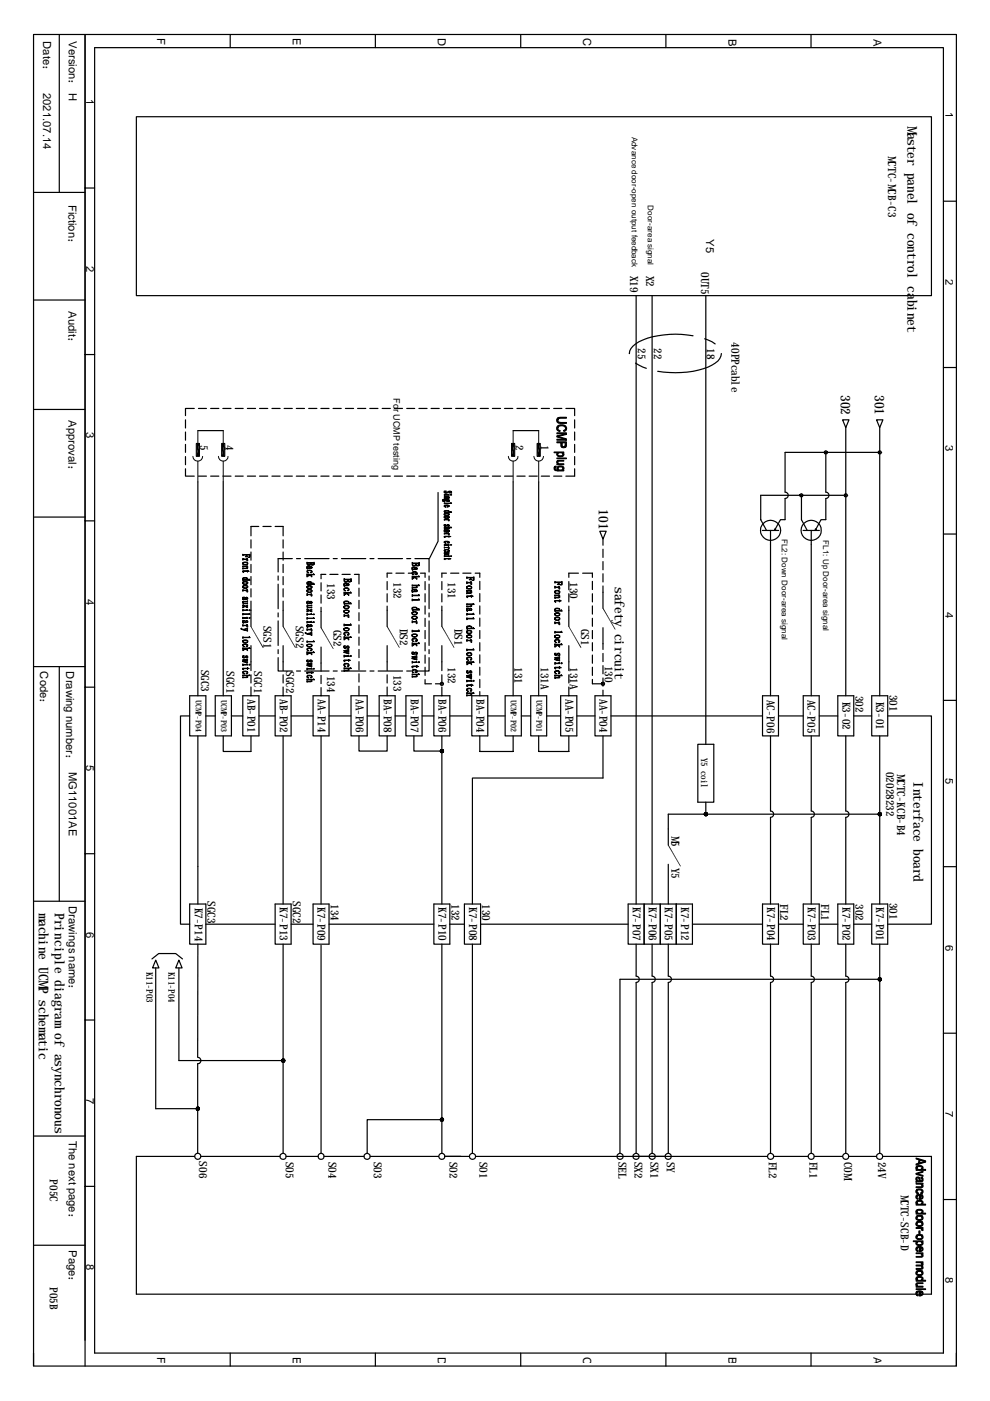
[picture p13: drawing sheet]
<svg xmlns="http://www.w3.org/2000/svg" width="210mm" height="297mm" viewBox="0 0 210 297" stroke-linecap="round" stroke-linejoin="round" font-family="sans-serif">
<defs><g id="words">
<g font-size="2.8">
<text x="192.4" y="26.7" transform="rotate(90 192.4 26.7)">Master panel of control cabinet</text>
<text x="178.3" y="83.7" transform="rotate(90 178.3 83.7)">302</text>
<text x="185.5" y="83.7" transform="rotate(90 185.5 83.7)">301</text>
<text x="127" y="108" transform="rotate(90 127 108)">101</text>
<text x="130.4" y="124.4" transform="rotate(90 130.4 124.4)">safety circuit</text>
<text x="193.7" y="165.8" transform="rotate(90 193.7 165.8)">Interface board</text>
<text x="8.3" y="193.6" transform="rotate(90 8.3 193.6)">machine UCMP schematic</text>
<text x="11.6" y="193.6" transform="rotate(90 11.6 193.6)">Principle diagramof asynchronous</text>
</g>
<g font-size="2.4">
<text x="9.1" y="8.7" transform="rotate(90 9.1 8.7)">Date：</text>
<text x="14.6" y="8.7" transform="rotate(90 14.6 8.7)">Version： H</text>
<text x="33.3" y="8.2" transform="rotate(90 33.3 8.2)">F</text>
<text x="62.1" y="8.2" transform="rotate(90 62.1 8.2)">E</text>
<text x="92.8" y="8.2" transform="rotate(90 92.8 8.2)">D</text>
<text x="123.7" y="8.2" transform="rotate(90 123.7 8.2)">C</text>
<text x="154.4" y="8.2" transform="rotate(90 154.4 8.2)">B</text>
<text x="185.2" y="8.2" transform="rotate(90 185.2 8.2)">A</text>
<text x="9.1" y="19.7" transform="rotate(90 9.1 19.7)">2021.07.14</text>
<text x="18.3" y="21.1" transform="rotate(90 18.3 21.1)">1</text>
<text x="200.5" y="23.8" transform="rotate(90 200.5 23.8)">1</text>
<text x="188.3" y="33" transform="rotate(90 188.3 33)">MCTC-MCB-C3</text>
<text x="14.5" y="43.4" transform="rotate(90 14.5 43.4)">Fiction：</text>
<text x="149.7" y="50.7" transform="rotate(90 149.7 50.7)">Y5</text>
<text x="18.3" y="56.4" transform="rotate(90 18.3 56.4)">2</text>
<text x="133.6" y="58.5" transform="rotate(90 133.6 58.5)">X19</text>
<text x="137" y="58.5" transform="rotate(90 137 58.5)">X2</text>
<text x="148.7" y="57.7" transform="rotate(90 148.7 57.7)">OUT5</text>
<text x="200.5" y="59.2" transform="rotate(90 200.5 59.2)">2</text>
<text x="14.5" y="65.9" transform="rotate(90 14.5 65.9)">Audit：</text>
<text x="135.2" y="73.8" transform="rotate(90 135.2 73.8)">25</text>
<text x="138.6" y="73.8" transform="rotate(90 138.6 73.8)">22</text>
<text x="149.9" y="73.8" transform="rotate(90 149.9 73.8)">18</text>
<text x="155.1" y="72.6" transform="rotate(90 155.1 72.6)">40PPcable</text>
<text x="14.5" y="89.1" transform="rotate(90 14.5 89.1)">Approval：</text>
<text x="18.3" y="91.6" transform="rotate(90 18.3 91.6)">3</text>
<text x="42.4" y="94.4" transform="rotate(90 42.4 94.4)">5</text>
<text x="47.8" y="94.4" transform="rotate(90 47.8 94.4)">4</text>
<text x="109.3" y="94.4" transform="rotate(90 109.3 94.4)">2</text>
<text x="114.7" y="94.4" transform="rotate(90 114.7 94.4)">1</text>
<text x="200.5" y="94.3" transform="rotate(90 200.5 94.3)">3</text>
<text x="69.4" y="123.6" transform="rotate(90 69.4 123.6)">133</text>
<text x="83.4" y="123.4" transform="rotate(90 83.4 123.4)">132</text>
<text x="95" y="123.4" transform="rotate(90 95 123.4)">131</text>
<text x="120.8" y="123.4" transform="rotate(90 120.8 123.4)">130</text>
<text x="18.3" y="126.9" transform="rotate(90 18.3 126.9)">4</text>
<text x="200.5" y="129.7" transform="rotate(90 200.5 129.7)">4</text>
<text x="55.8" y="132.7" transform="rotate(90 55.8 132.7)">SGS1</text>
<text x="62.7" y="132.7" transform="rotate(90 62.7 132.7)">SGS2</text>
<text x="70.7" y="133.5" transform="rotate(90 70.7 133.5)">GS2</text>
<text x="84.8" y="133.3" transform="rotate(90 84.8 133.3)">DS2</text>
<text x="96.4" y="133.3" transform="rotate(90 96.4 133.3)">DS1</text>
<text x="123.2" y="133.3" transform="rotate(90 123.2 133.3)">GS1</text>
<text x="8.6" y="142.4" transform="rotate(90 8.6 142.4)">Code：</text>
<text x="14" y="142.4" transform="rotate(90 14 142.4)">Drawing number：</text>
<text x="42.6" y="142" transform="rotate(90 42.6 142)">SGC3</text>
<text x="48" y="142.3" transform="rotate(90 48 142.3)">SGC1</text>
<text x="53.9" y="142.3" transform="rotate(90 53.9 142.3)">SGC1</text>
<text x="60.7" y="142.3" transform="rotate(90 60.7 142.3)">SGC2</text>
<text x="69.4" y="143.3" transform="rotate(90 69.4 143.3)">134</text>
<text x="83.4" y="143" transform="rotate(90 83.4 143)">133</text>
<text x="95" y="141.5" transform="rotate(90 95 141.5)">132</text>
<text x="109.1" y="141.5" transform="rotate(90 109.1 141.5)">131</text>
<text x="114.7" y="141.5" transform="rotate(90 114.7 141.5)">131A</text>
<text x="120.8" y="141.5" transform="rotate(90 120.8 141.5)">131A</text>
<text x="128.3" y="141.1" transform="rotate(90 128.3 141.1)">130</text>
<text x="52.5" y="148.2" transform="rotate(90 52.5 148.2)">AB-P01</text>
<text x="59.3" y="148.2" transform="rotate(90 59.3 148.2)">AB-P02</text>
<text x="67.4" y="148.2" transform="rotate(90 67.4 148.2)">AA-P14</text>
<text x="75.4" y="148.2" transform="rotate(90 75.4 148.2)">AA-P06</text>
<text x="81.4" y="148.2" transform="rotate(90 81.4 148.2)">BA-P08</text>
<text x="87.1" y="148.2" transform="rotate(90 87.1 148.2)">BA-P07</text>
<text x="93" y="148.2" transform="rotate(90 93 148.2)">BA-P06</text>
<text x="101" y="148.2" transform="rotate(90 101 148.2)">BA-P04</text>
<text x="119.9" y="148.2" transform="rotate(90 119.9 148.2)">AA-P05</text>
<text x="127.1" y="148.2" transform="rotate(90 127.1 148.2)">AA-P04</text>
<text x="162.6" y="148.3" transform="rotate(90 162.6 148.3)">AC-P06</text>
<text x="171.2" y="148.3" transform="rotate(90 171.2 148.3)">AC-P05</text>
<text x="178.6" y="148.8" transform="rotate(90 178.6 148.8)">K3-02</text>
<text x="181.4" y="147.5" transform="rotate(90 181.4 147.5)">302</text>
<text x="185.8" y="148.8" transform="rotate(90 185.8 148.8)">K3-01</text>
<text x="188.6" y="147.3" transform="rotate(90 188.6 147.3)">301</text>
<text x="14.6" y="163.6" transform="rotate(90 14.6 163.6)">MG11001AE</text>
<text x="18.3" y="162.2" transform="rotate(90 18.3 162.2)">5</text>
<text x="187.9" y="163.6" transform="rotate(90 187.9 163.6)">02028232</text>
<text x="190.2" y="164.2" transform="rotate(90 190.2 164.2)">MCTC-KCB-B4</text>
<text x="200.5" y="165" transform="rotate(90 200.5 165)">5</text>
<text x="142.4" y="177.2" transform="rotate(90 142.4 177.2)">M5</text>
<text x="142.4" y="184" transform="rotate(90 142.4 184)">Y5</text>
<text x="44" y="191.1" transform="rotate(90 44 191.1)">SGC3</text>
<text x="62.1" y="191.1" transform="rotate(90 62.1 191.1)">SGC2</text>
<text x="70.1" y="191.7" transform="rotate(90 70.1 191.7)">134</text>
<text x="95.8" y="191.7" transform="rotate(90 95.8 191.7)">132</text>
<text x="102.2" y="191.7" transform="rotate(90 102.2 191.7)">130</text>
<text x="165.4" y="191.7" transform="rotate(90 165.4 191.7)">FL2</text>
<text x="174.1" y="191.7" transform="rotate(90 174.1 191.7)">FL1</text>
<text x="181.4" y="191.7" transform="rotate(90 181.4 191.7)">302</text>
<text x="188.6" y="191.4" transform="rotate(90 188.6 191.4)">301</text>
<text x="14.6" y="192.1" transform="rotate(90 14.6 192.1)">Drawings name：</text>
<text x="18.3" y="197.5" transform="rotate(90 18.3 197.5)">6</text>
<text x="41.3" y="192.4" transform="rotate(90 41.3 192.4)">K7-P14</text>
<text x="59.3" y="192.3" transform="rotate(90 59.3 192.3)">K7-P13</text>
<text x="67.4" y="192.3" transform="rotate(90 67.4 192.3)">K7-P09</text>
<text x="93" y="192.3" transform="rotate(90 93 192.3)">K7-P10</text>
<text x="99.5" y="192.3" transform="rotate(90 99.5 192.3)">K7-P08</text>
<text x="134.2" y="192.3" transform="rotate(90 134.2 192.3)">K7-P07</text>
<text x="137.6" y="192.3" transform="rotate(90 137.6 192.3)">K7-P06</text>
<text x="141" y="192.3" transform="rotate(90 141 192.3)">K7-P05</text>
<text x="144.4" y="192.3" transform="rotate(90 144.4 192.3)">K7-P12</text>
<text x="162.7" y="192.3" transform="rotate(90 162.7 192.3)">K7-P04</text>
<text x="171.3" y="192.3" transform="rotate(90 171.3 192.3)">K7-P03</text>
<text x="178.6" y="192.3" transform="rotate(90 178.6 192.3)">K7-P02</text>
<text x="185.8" y="192.3" transform="rotate(90 185.8 192.3)">K7-P01</text>
<text x="200.5" y="200.3" transform="rotate(90 200.5 200.3)">6</text>
<text x="18.3" y="232.8" transform="rotate(90 18.3 232.8)">7</text>
<text x="200.5" y="235.6" transform="rotate(90 200.5 235.6)">7</text>
<text x="14.6" y="241.9" transform="rotate(90 14.6 241.9)">The next page：</text>
<text x="10.5" y="250" transform="rotate(90 10.5 250)">P05C</text>
<text x="42.2" y="246.2" transform="rotate(90 42.2 246.2)">SO6</text>
<text x="60.6" y="246.3" transform="rotate(90 60.6 246.3)">SO5</text>
<text x="69.7" y="246.3" transform="rotate(90 69.7 246.3)">SO4</text>
<text x="79.3" y="246.3" transform="rotate(90 79.3 246.3)">SO3</text>
<text x="95.3" y="246.3" transform="rotate(90 95.3 246.3)">SO2</text>
<text x="101.6" y="246.3" transform="rotate(90 101.6 246.3)">SO1</text>
<text x="131.1" y="246.3" transform="rotate(90 131.1 246.3)">SEL</text>
<text x="134.5" y="246.3" transform="rotate(90 134.5 246.3)">SX2</text>
<text x="137.9" y="246.3" transform="rotate(90 137.9 246.3)">SX1</text>
<text x="141.4" y="246.3" transform="rotate(90 141.4 246.3)">SY</text>
<text x="163" y="246.3" transform="rotate(90 163 246.3)">FL2</text>
<text x="171.7" y="246.3" transform="rotate(90 171.7 246.3)">FL1</text>
<text x="179" y="246.3" transform="rotate(90 179 246.3)">COM</text>
<text x="186.2" y="246.3" transform="rotate(90 186.2 246.3)">24V</text>
<text x="191" y="253.3" transform="rotate(90 191 253.3)">MCTC-SCB-D</text>
<text x="14.6" y="265.1" transform="rotate(90 14.6 265.1)">Page：</text>
<text x="18.3" y="268" transform="rotate(90 18.3 268)">8</text>
<text x="10.5" y="272.9" transform="rotate(90 10.5 272.9)">P05B</text>
<text x="200.5" y="270.8" transform="rotate(90 200.5 270.8)">8</text>
<text x="33.3" y="287.7" transform="rotate(90 33.3 287.7)">F</text>
<text x="62.1" y="287.7" transform="rotate(90 62.1 287.7)">E</text>
<text x="92.8" y="287.7" transform="rotate(90 92.8 287.7)">D</text>
<text x="123.7" y="287.7" transform="rotate(90 123.7 287.7)">C</text>
<text x="154.4" y="287.7" transform="rotate(90 154.4 287.7)">B</text>
<text x="185.2" y="287.7" transform="rotate(90 185.2 287.7)">A</text>
</g>
<g font-size="1.9">
<text x="83.4" y="84.4" transform="rotate(90 83.4 84.4)">For UCMP testing</text>
<text x="148.7" y="160.6" transform="rotate(90 148.7 160.6)">Y5 coil</text>
<text x="31" y="206" transform="rotate(90 31 206)">K11-P03</text>
<text x="35.7" y="206" transform="rotate(90 35.7 206)">K11-P04</text>
</g>
<g font-size="1.7">
<text x="134" y="28.9" transform="rotate(90 134 28.9)">Advance door-open output feedback</text>
<text x="137.4" y="43.5" transform="rotate(90 137.4 43.5)">Door-area signal</text>
<text x="165.7" y="114.2" transform="rotate(90 165.7 114.2)">FL2: Down Door-area signal</text>
<text x="174.5" y="114.5" transform="rotate(90 174.5 114.5)">FL1: Up Door-area signal</text>
<text x="41.5" y="148.4" transform="rotate(90 41.5 148.4)">UCMP-P04</text>
<text x="46.9" y="148.4" transform="rotate(90 46.9 148.4)">UCMP-P03</text>
<text x="108.3" y="148.3" transform="rotate(90 108.3 148.3)">UCMP-P02</text>
<text x="113.7" y="148.3" transform="rotate(90 113.7 148.3)">UCMP-P01</text>
</g>
</g></defs>
<g fill="none" stroke="#000" stroke-width=".25">
<path d="M7.1 7.3h195.7v282.3h-195.7zM12.6 7.4v33.4M18 7.4v282.2M20.1 10.1h179.9v276.8h-179.9zM48.8 7.4v2.7M79.6 7.4v2.7M110.4 7.4v2.7M141.2 7.4v2.7M172 7.4v2.7M18 39.9h2.1M28.9 24.8h168.6v37.9h-168.6zM7.1 40.8h10.9"/>
<path d="M200 42.7h2.8M7.1 63.6h10.9M18 75.2h2.1M134.7 77l2.3 1.1M134.9 62.7v129M138.3 62.7v129M146.9 71.2a19.7 19.7 0 0 0-11.4 1.3 3.5 3.5 0 0 0-2.1 2.5h.1M149.4 71.8l1.6 .7 .6 .4M149.6 62.7v95.1M153 75a2.98 2.98 0 0 1-2 2.4 19.5 19.5 0 0 1-11.6 1.3M200 77.9h2.8M7.1 86.8h10.9"/>
<path d="M39.3 99.4v1.6h1.9M39.3 89v1.7M39.3 91.6v1.7M39.3 94.2v1.7M39.3 96.8v1.7M41.2 86.6h-1.9v1.5M42 91.3h5.3M42.1 86.6h1.7M44.7 86.6h1.7M47.2 86.6h1.8M49.9 86.6h1.7M52.5 86.6h1.7"/>
<path d="M55 86.6h1.8M57.7 86.6h1.7M60.2 86.6h1.8M62.8 86.6h1.8M65.4 86.6h1.8M68 86.6h1.8M70.6 86.6h1.7M73.2 86.6h1.8M75.8 86.6h1.8M78.4 86.6h1.7M81 86.6h1.8M83.6 86.6h1.7"/>
<path d="M86.2 86.6h1.7M88.8 86.6h1.8M91.4 86.6h1.7M94 86.6h1.8M96.6 86.6h1.7M99.2 86.6h1.7M101.8 86.6h1.7M104.4 86.6h1.7M107 86.6h1.7M108.8 91.3h5.4M109.6 86.6h1.7M112.2 86.6h1.7"/>
<path d="M114.8 86.6h1.7M117.4 86.6h1.7M120 86.6h1.8v1.5M121.8 99.4v1.6h-1.8M121.8 89v1.7M121.8 91.6v1.7M121.8 94.2v1.7M121.8 96.8v1.7M174.8 95.7l.3-.1 .2 .1v.5h-.5zM175.1 95.9v8.4a.68 .68 0 0 1 .7 .7 .68 .68 0 0 1-.7 .7v4.5h-1l-1.3 2.3M178.6 89h1.4l-.7 1.7zM179.3 90.7v56.8"/>
<path d="M185.8 89h1.4l-.7 1.7zM186.3 95.7l.2-.1 .3 .1v.5h-.5zM186.5 95.9h-20v8.4a.68 .68 0 0 1 .6 .7 .68 .68 0 0 1-.6 .7v4.5h-1l-1.3 2.3M186.5 90.7v56.8M7.1 109.6h10.9M18 110.4h2.1M42 102.2v45.3M42.1 101h1.7M44.7 101h1.7M47.2 101h1.8M47.3 102.2v45.3M49.9 101h1.7"/>
<path d="M52.5 101h1.7M53.2 114.5v1.7M53.2 117v1.8M53.2 119.7v1.7M54.9 111.6h-1.7v2M55 101h1.8M55.8 111.6h1.7M57.7 101h1.7M58.3 111.6h1.7v2M60 114.5v1.7M60 117v1.8M60 119.7v1.7"/>
<path d="M60.2 101h1.8M62 118.4h-3v2.9M62.8 101h1.8M62.9 118.4h.8M64.6 118.4h5.2M65.4 101h1.8M68 101h1.8M70.6 101h1.7M70.7 118.4h.8M72.4 118.4h5.2M73.2 101h1.8M75.8 101h1.8"/>
<path d="M78.4 101h1.7M78.4 118.4h.9M80.2 118.4h5.1M81 101h1.8M83.6 101h1.7M86.2 101h1.7M86.2 118.4h.9M88 118.4h3v2.9M88.8 101h1.8M91.4 101h1.7M92.9 104.4v10.4l-1.8 3.6M94 101h1.8"/>
<path d="M96.6 101h1.7M99.2 101h1.7M101.8 101h1.7M104.4 101h1.7M107 101h1.7M108.8 102.2v45.3M109.6 101h1.7M112.2 101h1.7M114.2 102.2v45.3M114.8 101h1.7M117.4 101h1.7M127.2 112.6h1.3l-.7 1.7z"/>
<path d="M127.8 114.3v1.3M127.8 116.4v1.8M127.8 119.1v1.7M161.6 112.5h3.5M163.4 112.5v35M164.3 112.1l.2 .1-.3 .3zM169.7 104.8l.2-.1 .2 .1 .2 .2-.2 .3h-.4l-.2-.3zM169.9 105v5.2l1.3 2.3M170.3 112.5h3.4M172 112.5v35M172.9 112.1l.2 .1-.3 .3zM179.1 104.8l.2-.1 .3 .1v.5h-.5z"/>
<path d="M179.3 105h-18v5.2l1.2 2.3M200 113.2h2.8M53.2 122.2v1.8M53.2 124.8v1.8M53.2 127.5v5.3M53.2 136.9v5.3M59 139.4v2.9h3M59 122.1v.9M59 123.9v5.2M59 129.9v.9M59 131.6v5.2M59 137.7v.9"/>
<path d="M60 122.2v1.8M60 124.8v1.8M60 127.5v5.3M60 136.9v5.3M68.1 123.6v1.7M68.1 126.1v1.8M68.1 128.8v4.3M68.1 137.2v5.1M69.1 121.8h-1v.9M69.9 121.8h1.8M72.5 121.8h1.8M75.1 121.8h1v2"/>
<path d="M76.1 124.7v1.7M76.1 127.3v1.7M76.1 129.9v1.7M76.1 132.5v1.7M76.1 135.1v1.7M76.1 137.7v1.7M82.1 123.3v1.7M82.1 125.9v1.7M82.1 128.5v4.3M82.1 136.9v5.3M83.1 121.5h-1v.9M83.9 121.5h1.8"/>
<path d="M86.6 121.5h1.7M89.2 121.5h.9v.9M90.1 123.3v1.7M90.1 125.9v1.7M90.1 128.5v1.7M90.1 131.1v1.7M90.1 133.7v1.7M90.1 136.3v1.7M90.1 138.9v1.7M91 139.4v2.9h-3M91 122.1v.9M91 123.9v5.2"/>
<path d="M91 129.9v.9M91 131.6v5.2M91 137.7v.9M93.7 123.3v1.7M93.7 125.9v1.7M93.7 128.5v4.3M93.7 136.9v5.3M94.7 121.5h-1v.9M95.5 121.5h1.8M98.1 121.5h1.8M100.8 121.5h.9v.9M101.7 123.3v1.7"/>
<path d="M101.7 125.8v1.8M101.7 128.5v1.7M101.7 131v1.8M101.7 133.7v1.7M101.7 136.3v1.7M101.7 138.8v1.8M120.6 123.3v1.7M120.6 125.9v1.7M120.6 128.5v4.3M120.6 136.9v5.3M122.6 121.5h-2v.9M123.5 121.5h2.1v.9"/>
<path d="M125.6 123.3v1.7M125.6 125.9v1.7M125.6 128.5v1.7M125.6 131.1v1.7M125.6 133.7v1.7M125.6 136.3v1.7M125.6 138.9v1.7M127.8 121.7v1.7M127.8 124.2v4.8M127.8 133.1v4.6M127.8 138.5v1.8M7.1 141.3h10.9"/>
<path d="M12.6 141.3v49.8M18 145.7h2.1M40.2 151.8h-1.9v44.1h1.9M40.2 147.5h3.4v8.5h-3.4zM42 156v35.7M43.6 151.8h2M45.6 147.5h3.5v8.5h-3.5zM47.3 156v3.3h5.9v-3.3M49.1 151.8h2.4M51.5 147.5h3.4v8.5h-3.4zM53.2 143.1v1.7M53.2 145.7v1.8"/>
<path d="M54.9 151.8h3.4M58.3 147.5h3.4v8.5h-3.4zM60 143.1v1.7M60 145.7v1.8M60 156v35.7M61.7 151.8h4.7M62.9 142.3h.8M64.6 142.3h5.2M66.4 147.5h3.4v8.5h-3.4zM68.1 143.2v1.7M68.1 145.8v1.7M68.1 156v35.7"/>
<path d="M69.8 151.8h4.6M70.7 142.3h.8M72.4 142.3h5.2M74.4 147.5h3.5v8.5h-3.5zM76.1 156v3.2h6v-3.2M76.1 140.3v1.7M76.1 142.9v1.7M76.1 145.5v2M77.9 151.8h2.5M78.4 142.3h.9M80.2 142.3h5.1M80.4 147.5h3.4v8.5h-3.4z"/>
<path d="M82.1 143.1v1.7M82.1 145.7v1.8M83.8 151.8h2.3M86.1 147.5h3.4v8.5h-3.4zM86.2 142.3h.9M87.8 156v3.2h5.9M89.5 151.8h2.5M90.1 141.5v1.7M90.1 144.1v.9h1.4M92 147.5h3.4v8.5h-3.4zM92.3 145h1.4M93.3 159.3h.7"/>
<path d="M93.4 159.3h.6M93.4 159.2h.7M93.4 159.1h.6M93.4 159.4h.6M93.4 144.8l.3-.2 .2 .2v.4h-.5zM93.4 159l.3-.1 .2 .1 .1 .2-.1 .3h-.5zM93.4 159h.5M93.4 159.5h.5M93.5 159h.4M93.5 159.5h.4M93.7 143.1v1.7M93.7 145.7v1.8"/>
<path d="M93.7 156v35.7M94 159.2h-.7M95.4 151.8h4.6M100 147.5h3.4v8.5h-3.4zM101.7 141.5v1.7M101.7 144v1.8M101.7 146.6v.9M101.7 156v3.3h7.1v-3.3M103.4 151.8h3.7M107.1 147.5h3.4v8.5h-3.4zM110.5 151.8h2M112.5 147.5h3.4v8.5h-3.4z"/>
<path d="M114.2 156v3.3h6.4v-3.3M115.9 151.8h3M118.9 147.5h3.4v8.5h-3.4zM120.6 143.1v1.7M120.6 145.7v1.8M122.3 151.8h3.9M125.6 141.5v1.7M125.6 144v1h2.2M126.2 147.5h3.3v8.5h-3.3zM127.8 156v9h-27.6v26.7M127.8 141.1v1.8M127.8 143.7v1.8"/>
<path d="M127.8 146.3v1.2M129.5 151.8h32.2M148 157.8h3.3v12.3h-3.3zM161.7 147.5h3.4v8.5h-3.4zM163.4 156v15.9a.68 .68 0 0 1 .6 .7 .68 .68 0 0 1-.6 .7v18.4M165.1 151.8h5.2M170.3 147.5h3.4v8.5h-3.4zM172 156v15.9a.68 .68 0 0 1 .7 .7 .68 .68 0 0 1-.7 .7v18.4M173.7 151.8h3.9M177.6 147.5h3.4v8.5h-3.4zM179.3 156v15.9a.68 .68 0 0 1 .7 .7 .68 .68 0 0 1-.7 .7v18.4M181 151.8h3.8"/>
<path d="M184.8 147.5h3.4v8.5h-3.4zM186.5 156v35.7M188.2 151.8h9.3v44.1h-9.3M200 148.5h2.8M149.3 172.6h.7M149.3 172.7h.7M149.4 172.5h.6M149.4 172.7h.6M149.4 172.4l.2-.1 .3 .1 .1 .2-.1 .3h-.5zM149.4 172.4l.6 .1M149.4 172.8h.6M149.4 172.8h.5"/>
<path d="M149.4 172.4h.5M149.5 172.9h.4M149.6 172.3h.2M149.6 170.1v2.5M186.2 172.6h.7M186.2 172.5h.7M186.2 172.7h.7M186.3 172.4l.2-.1 .2 .1 .2 .2-.2 .3h-.4zM186.3 172.4l.6 .1M186.3 172.8h.6M186.3 172.8h.5M186.3 172.4h.5"/>
<path d="M186.4 172.9h.3M186.4 172.3h.3M186.9 172.6h-45.2v6.6M7.1 191.1h10.9M18 181h2.1M40.2 191.7h3.4v8.5h-3.4zM43.6 195.9h14.7M58.3 191.7h3.4v8.5h-3.4zM61.7 195.9h4.7M66.4 191.7h3.4v8.5h-3.4zM69.8 195.9h22.2M92 191.7h3.4v8.5h-3.4z"/>
<path d="M95.3 195.9h3.2M98.5 191.7h3.4v8.5h-3.4zM101.9 195.9h31.3M133.2 191.7h3.4v8.5h3.4v-8.5h3.4v8.5h-3.4v-8.5h-3.4v8.5h-3.4zM141.7 183.2v8.5M143.4 191.7h3.4v8.5h-3.4zM146.8 195.9h14.9M161.7 191.7h3.4v8.5h-3.4zM165.1 195.9h5.2M170.3 191.7h3.4v8.5h-3.4zM173.7 195.9h3.9M177.6 191.7h3.4v8.5h-3.4z"/>
<path d="M181 195.9h3.8M184.8 191.7h3.4v8.5h-3.4zM200 183.8h2.8M18 216.3h2.1M32.2 203.3l1.5-1.1h3.6l1.4 1.1M33 203.6l.7 1.6h-1.4zM33 205.2v29.9h9.3M37.9 203.6l.7 1.6h-1.3zM37.9 205.2v19.7h22.5M42 200.2l-.1 24a.68 .68 0 0 1 .7 .7 .68 .68 0 0 1-.7 .6v19M60 200.2v44.3M68.1 200.4v44.1"/>
<path d="M93.7 200.2v44.3M100.2 200.2v44.3M134.9 200.2v6.8a.68 .68 0 0 1 .7 .6 .68 .68 0 0 1-.7 .7v36.2M138.3 200.2v6.8a.68 .68 0 0 1 .6 .6 .68 .68 0 0 1-.6 .7v36.3M141.7 200.2v6.8a.68 .68 0 0 1 .7 .6 .68 .68 0 0 1-.7 .7v36.2M163.4 200.2v6.8a.68 .68 0 0 1 .6 .6 .68 .68 0 0 1-.6 .7v36.2M172 200.2v6.8a.68 .68 0 0 1 .7 .6 .68 .68 0 0 1-.7 .7v36.2M179.3 200.2v6.8a.68 .68 0 0 1 .7 .6 .68 .68 0 0 1-.7 .7v36.2M186.2 207.7h.7M186.2 207.5h.7M186.2 207.8h.7M186.3 207.4l.2-.1 .2 .1 .2 .2-.2 .3h-.4z"/>
<path d="M186.3 207.5h.5M186.3 207.4h.5M186.3 207.8h.5M186.3 207.9h.5M186.4 207.4h.3M186.4 207.9h.3M186.5 200.2v44.3M186.9 207.6h-55.5v36.9M200 219.1h2.8M41.6 235h.7M41.6 235.1h.7M41.7 234.9h.6"/>
<path d="M41.7 234.9h.5M41.7 235.2h.6M41.7 234.8h.5v.5l-.3 .1-.2-.1zM41.7 234.8h.5M41.7 235.2h.5M41.7 235.3h.5M41.7 234.8h.4M41.8 235.4h.3M59.7 224.9h.7M59.7 224.7h.7M59.7 225h.7M59.8 224.6l.2-.1 .2 .1 .2 .3-.2 .2h-.4z"/>
<path d="M59.8 224.7h.5M59.8 224.6h.5M59.8 225.1h.5M59.9 225.2h.3M60.4 224.8h-.7M93.3 237.4h.8M93.3 237.3h.7M93.4 237.3h.6M93.4 237.5h.6M93.4 237.1h.5l.1 .3-.1 .2-.2 .1-.3-.1zM93.4 237.2h.6M93.4 237.6h.6"/>
<path d="M93.4 237.6h.5M93.5 237.1h.4M93.6 237.7h.3M93.7 237.4h-15.8v7.1M7.1 240.9h10.9M18 251.5h2.1M41.3 245.2h-12.4v29.2h168.6v-29.2h-10.3M42.6 245.2h16.8M60.7 245.2h6.7M68.7 245.2h8.5M78.5 245.2h14.5M97.7 245.2h-3.4h5.2"/>
<path d="M100.8 245.2h61.9M164 245.2h7.3M172.6 245.2h6M180 245.2h5.8M200 254.3h2.8M7.1 264h10.9M7.1 286.9v2.7M48.8 286.9v2.7M79.6 286.9v2.7M110.4 286.9v2.7M141.2 286.9v2.7M172 286.9v2.7"/>
<path d="M202.8 286.9v2.7"/>
<circle cx="163.4" cy="112.4" r="2.14"/>
<circle cx="172" cy="112.5" r="2.15"/>
<circle cx="127.8" cy="145" r=".35"/>
<circle cx="41.9" cy="245.2" r=".65"/>
<circle cx="60" cy="245.2" r=".65"/>
<circle cx="68.1" cy="245.2" r=".64"/>
<circle cx="77.8" cy="245.2" r=".65"/>
<circle cx="93.7" cy="245.2" r=".64"/>
<circle cx="100.2" cy="245.2" r=".65"/>
<circle cx="131.5" cy="245.2" r=".65"/>
<circle cx="134.9" cy="245.2" r=".65"/>
<circle cx="138.3" cy="245.2" r=".65"/>
<circle cx="141.7" cy="245.2" r=".65"/>
<circle cx="163.4" cy="245.2" r=".65"/>
<circle cx="172" cy="245.2" r=".64"/>
<circle cx="179.3" cy="245.2" r=".64"/>
<circle cx="186.5" cy="245.2" r=".65"/>
</g>
<g fill="#000">
<path d="M42.3 94v2.8h-.7zM41.6 94h.7l-.7 2.8zM47.7 94v2.8h-.7zM47 94h.7l-.7 2.8zM109.1 94v2.8h-.6zM108.5 94h.6l-.6 2.8zM114.6 94v2.8h-.7zM113.9 94h.7l-.7 2.8zM174.8 95.8v.2zM174.8 95.8v.3zM174.8 95.7v.4zM174.9 95.7l-.1 .4z"/>
<path d="M174.9 95.7v.5zM174.9 95.6v.6zM175 95.6v.7zM175.1 95.6l-.1 .7zM175.1 95.6v.7zM175.2 95.6l-.1 .7zM175.2 95.6v.7zM175.3 95.6l-.1 .7zM175.3 95.6v.6zM175.3 95.7v.5zM175.4 95.7v.4zM175.4 95.8v.3z"/>
<path d="M175.4 95.7l-.1 .5zM175.4 95.8v.2zM186.2 95.8v.2zM186.2 95.7v.4zM186.2 95.8v.3zM186.3 95.7l-.1 .4zM186.3 95.7v.5zM186.4 95.6v.6zM186.4 95.6v.7zM186.5 95.6l-.1 .7zM186.5 95.6v.7zM186.6 95.6l-.1 .7z"/>
<path d="M186.6 95.6v.7zM186.7 95.6l-.1 .7zM186.7 95.6v.6zM186.7 95.7v.5zM186.8 95.7l-.1 .5zM186.8 95.7v.4zM186.8 95.8v.3zM186.9 95.8v.2zM186.9 95.8l-.1 .3zM91 118.3v.2zM164.3 112.3l-.1 .2zM164.3 112.1l-.1 .4z"/>
<path d="M164.3 112.1v.2zM164.4 112.2l-.1 .1zM164.4 112.2v.1zM169.6 104.9v.2zM169.6 104.9v.3zM169.6 104.9l-.1 .2zM169.6 104.8v.4zM169.7 104.8v.5zM169.7 104.7v.6zM169.8 104.7v.7zM169.9 104.7l-.1 .7zM169.9 104.7v.7z"/>
<path d="M170 104.7l-.1 .7zM170 104.7v.7zM170.1 104.7l-.1 .7zM170.1 104.7v.6zM170.1 104.8v.5zM170.2 104.8l-.1 .5zM170.2 104.9v.3zM170.2 104.8v.4zM170.2 104.9v.2zM172.9 112.3l-.1 .2zM172.9 112.1l-.1 .4zM172.9 112.1l.1 .1-.1 .1z"/>
<path d="M172.9 112.3h.1zM173 112.2l-.1 .1zM173 112.2v.1zM179 104.9v.2zM179 104.9v.3zM179.1 104.8l-.1 .4zM179.1 104.8v.4zM179.1 104.8v.5zM179.2 104.7l-.1 .6zM179.2 104.7v.6zM179.2 104.7v.7zM179.3 104.7l-.1 .7z"/>
<path d="M179.3 104.7v.7zM179.4 104.7l-.1 .7zM179.4 104.7v.7zM179.5 104.7l-.1 .7zM179.5 104.7v.7zM179.5 104.7v.6zM179.5 104.8v.5zM179.6 104.8l-.1 .5zM179.6 104.8v.4zM179.6 104.9v.3zM179.7 104.9v.2zM179.7 104.9l-.1 .3z"/>
<path d="M53.1 132.9l2.8 4.4-.2 .1zM53.1 132.9l.2-.1 2.6 4.5zM59.9 132.9l2.8 4.4-.1 .1zM59.9 132.9l.2-.1 2.6 4.5zM68 133.1l2.7 4.4-.1 .1zM68 133.1l.2-.1 2.5 4.5zM82 132.9l2.8 4.4-.2 .1zM82 132.9l.2-.1 2.6 4.5zM93.6 132.9l2.8 4.4-.2 .1zM93.6 132.9l.2-.1 2.6 4.5zM120.5 132.9l2.8 4.4-.2 .1zM120.5 132.9l.1-.1 2.7 4.5z"/>
<path d="M127.8 129l2.7 4.4-.1 .1zM127.8 129l.1-.1 2.6 4.5zM93.3 144.9v.1zM93.3 144.9v.2zM93.4 144.9l-.1 .2zM93.4 144.9v.2zM93.4 144.8v.3zM93.4 144.8v.4zM93.5 144.7l-.1 .5zM93.5 144.7v.5zM93.5 144.7v.6zM93.6 144.7v.6z"/>
<path d="M93.6 144.6v.7zM93.7 144.6l-.1 .7zM93.7 144.6v.7zM93.8 144.7l-.1 .6zM93.8 144.7v.6zM93.9 144.7l-.1 .6zM93.9 144.7v.6zM93.9 144.7v.5zM93.9 144.8v.4zM94 144.9l-.1 .3zM94 144.9v.2zM127.5 144.9v.1z"/>
<path d="M127.5 144.9v.2zM127.6 144.8v.3zM127.6 144.8v.4zM127.6 144.8l-.1 .3zM127.6 144.7v.5zM127.7 144.7v.6zM127.7 144.6v.7zM127.8 144.6v.7zM127.9 144.6l-.1 .7zM127.9 144.6v.7zM128 144.6l-.1 .7zM128 144.6v.7z"/>
<path d="M128 144.7v.6zM128.1 144.7l-.1 .6zM128.1 144.7v.5zM128.1 144.8v.4zM128.2 144.9v.2zM128.1 144.8v.3zM128.2 144.9l-.1 .2zM141.6 179.2l2.8 4.4-.2 .1zM141.6 179.2l.2-.1 2.6 4.5z"/>
</g>
<g fill="#000" stroke="#000" stroke-width=".21">
<path d="M117.6 98.9l.3-.1-.2 .5z" fill-rule="evenodd"/>
<path d="M118.1 97.1h2v.2h-2z" fill-rule="evenodd"/>
<path d="M117.5 99l.1-.1 .1 .6 .5 .1 .1 .3-.7-.3z" fill-rule="evenodd"/>
<path d="M118.2 98l.1 .4z" fill-rule="evenodd"/>
<path d="M118.2 90.4l.1 .6 .5 .3-.1 .2-.5-.2-.2-.3z" fill-rule="evenodd"/>
<path d="M119.3 96l.1 .3z" fill-rule="evenodd"/>
<path d="M118.2 99l.4-.2h.6l.2 .2v.3l-.2-.3h-.8l-.1 .2v.7l-.2-.5z" fill-rule="evenodd"/>
<path d="M117.5 95.8h2v.2h-.2v.2l-.1-.2h-.7l-.3 .3v-.3h-.7z" fill-rule="evenodd"/>
<path d="M118.1 97.8l.2-.2h1.2v.2h-1.1l-.2 .5-.2-.2z" fill-rule="evenodd"/>
<path d="M118.1 98.4h.2v-.2l.1 .1h1.1v.2h-1.4z" fill-rule="evenodd"/>
<path d="M118.3 99.3l.3 .3h.6l.1-.2 .2 .5h-1.2z" fill-rule="evenodd"/>
<path d="M118.1 96.1l.1-.1 .2 .5 .7 .1 .2-.1 .1-.5a.42 .42 0 0 1 .2 .5 .42 .42 0 0 1-.4 .3l-1-.1-.2-.3z" fill-rule="evenodd"/>
<path d="M119.4 99l.2 .2-.2 .4z" fill-rule="evenodd"/>
<path d="M119.1 93.9l.1 .7 .5 .1 .1-.4 .1 .6h-.5l-.3-.1z" fill-rule="evenodd"/>
<path d="M119.5 91.3l.3-.1 .1-.4-.1 .6-.3 .1z" fill-rule="evenodd"/>
<path d="M118.1 88.8l.2-.2v.7l.1 .2 1.7 .1v.2l-1.8-.2-.3-.3z" fill-rule="evenodd"/>
<path d="M118.3 88.6l1.8-.1v.2h-1.6l-.2 .4z" fill-rule="evenodd"/>
<path d="M118.1 92.4l2 .6v.3l-2-.6z" fill-rule="evenodd"/>
<path d="M118.1 93.1h1.7l.3 .2h-2z" fill-rule="evenodd"/>
<path d="M118.1 91.8h2v.3l-.3-.1h-1.7z" fill-rule="evenodd"/>
<path d="M118.1 92.4l1.7-.4 .3 .1-1.7 .5z" fill-rule="evenodd"/>
<path d="M118.1 93.7h2v1l-.2 .2-.1-1h-.7v.9l-.2-.2v-.7h-.8z" fill-rule="evenodd"/>
<path d="M118.2 90.3l.5-.2 .9 .1a.69 .69 0 0 1 .3 1.1v-.7l-.2-.2-1-.1-.3 .2-.1 .3z" fill-rule="evenodd"/>
<path d="M52.3 118.6l.1 .1z" fill-rule="evenodd"/>
<path d="M51.5 119.3l.7-.1 .3 .1v.2l-.2-.2h-.6l-.2 .2z" fill-rule="evenodd"/>
<path d="M52.3 117.7v.3l.2 .1h-.5l.2-.1z" fill-rule="evenodd"/>
<path d="M52.4 118.7h.1v.2h-.2z" fill-rule="evenodd"/>
<path d="M51.5 118.4l.1 .1h.7l.1-.1 .1 .2h-.9l-.1 .2z" fill-rule="evenodd"/>
<path d="M51.4 119.4l.3 .3h.6l.2-.4v.3l-.3 .2h-.4l-.4-.2z" fill-rule="evenodd"/>
<path d="M51.5 117.5h1.5l-.1 .6v-.4h-.6l-.1 .3v-.3l-.7 .1z" fill-rule="evenodd"/>
<path d="M53 117.5v.6l-.3 .1 .2-.1z" fill-rule="evenodd"/>
<path d="M65.1 119.2l.1 .4a.37 .37 0 0 0 .3 .2 .37 .37 0 0 0 .3-.3l-.1 .3-.4 .1-.2-.2z" fill-rule="evenodd"/>
<path d="M65.9 119.5l.2 .2h.4v-.2v.2l-.4 .1z" fill-rule="evenodd"/>
<path d="M65.2 119.2h1.4v.4l-.1 .1v-.3h-.5l-.1 .3-.1-.3-.6 .1z" fill-rule="evenodd"/>
<path d="M87.4 119.2l.2 .7h.4l.1-.3-.1 .4h-.5z" fill-rule="evenodd"/>
<path d="M88.2 119.6l.1 .2h.4l.2-.2v.3l-.5 .1-.2-.2z" fill-rule="evenodd"/>
<path d="M87.5 119.3l1.4 .1v-.2v.6l-.1-.3h-.5l-.2 .3v-.3h-.6z" fill-rule="evenodd"/>
<path d="M93.9 105.9h.3l.1 .3v-.2l-.3-.1-.1 .2z" fill-rule="evenodd"/>
<path d="M94.2 108.6l.1 .1z" fill-rule="evenodd"/>
<path d="M94.2 108.5l.2 .2z" fill-rule="evenodd"/>
<path d="M94.1 113.7l.3 .2h-.2z" fill-rule="evenodd"/>
<path d="M94.1 117.2h.2l.1 .2z" fill-rule="evenodd"/>
<path d="M94.1 118.5l.3 .1z" fill-rule="evenodd"/>
<path d="M94.1 111.2l.4 .1-.3 .1z" fill-rule="evenodd"/>
<path d="M94.6 106v.2z" fill-rule="evenodd"/>
<path d="M94.1 107.2l.2-.1v.3l.3 .1-.4-.1z" fill-rule="evenodd"/>
<path d="M94.1 114.9l.2-.1v.2l.3 .1h-.4z" fill-rule="evenodd"/>
<path d="M94.1 116.7l.2-.1v.2l.3 .1-.4-.1z" fill-rule="evenodd"/>
<path d="M94.1 104.1l.6 .1-.4 .1z" fill-rule="evenodd"/>
<path d="M95 105.4l.2 .1z" fill-rule="evenodd"/>
<path d="M94.3 107.1h.7l.2 .2-.3-.2-.1 .4v-.4l-.5 .2z" fill-rule="evenodd"/>
<path d="M95 110.2l.2 .1z" fill-rule="evenodd"/>
<path d="M94.2 112h1v.2l-1 .1z" fill-rule="evenodd"/>
<path d="M95 113.2h.2z" fill-rule="evenodd"/>
<path d="M95 116.1h.2z" fill-rule="evenodd"/>
<path d="M94.7 106.1l.1 .1 .4-.1v.2l-.5-.1z" fill-rule="evenodd"/>
<path d="M95.2 108.4v.2z" fill-rule="evenodd"/>
<path d="M94.2 108.9l.7-.1 .3 .3-.2-.2h-.5l-.3 .2z" fill-rule="evenodd"/>
<path d="M94.2 109.5l.7-.1 .3 .2-.8-.1-.2 .2z" fill-rule="evenodd"/>
<path d="M94.2 112.5l.8-.1 .2 .2-.1-.1h-.7l-.2 .1z" fill-rule="evenodd"/>
<path d="M94.9 115.1l.3-.1v.1z" fill-rule="evenodd"/>
<path d="M94.9 116.9l.3-.2v.2z" fill-rule="evenodd"/>
<path d="M94.3 117.2l.9-.1v.1l-.9 .1z" fill-rule="evenodd"/>
<path d="M94.2 117.4h1v.1h-.9z" fill-rule="evenodd"/>
<path d="M94.2 105.3h.9l.1 .1-1 .1z" fill-rule="evenodd"/>
<path d="M94.2 105.6h.8l.2-.2v.2l-1 .2z" fill-rule="evenodd"/>
<path d="M93.9 105.9l.1 .4h.2l.1-.4h.7l.2 .3v.1v-.3h-.5l-.1 .2-.2-.2-.1 .3h-.3l-.2-.1z" fill-rule="evenodd"/>
<path d="M94.9 107.1v.3l.3-.1v-.1v.1l-.3 .2z" fill-rule="evenodd"/>
<path d="M94.1 109l.2 .2h.7l.2-.2v.2l-.7 .1z" fill-rule="evenodd"/>
<path d="M94.1 109.6l.3 .2h.6l.2-.3v.3l-.7 .1-.3-.1z" fill-rule="evenodd"/>
<path d="M95 110.4l.2-.1z" fill-rule="evenodd"/>
<path d="M94.2 110.1h.9l.1 .1-1 .1z" fill-rule="evenodd"/>
<path d="M94.9 111.5l.3-.1v.1z" fill-rule="evenodd"/>
<path d="M95 111.9l.2 .1v.2z" fill-rule="evenodd"/>
<path d="M94.1 112.5l.3 .2 .5 .1 .3-.1v-.2v.2l-.8 .1-.3-.1z" fill-rule="evenodd"/>
<path d="M95 113.3h.2v.1z" fill-rule="evenodd"/>
<path d="M94.2 113l.1 .1 .8-.1 .1 .2-1 .1z" fill-rule="evenodd"/>
<path d="M94.3 114.8h.7l.2 .1v.1l-.1-.2-.8 .2z" fill-rule="evenodd"/>
<path d="M95 116.3l.2-.1v.1z" fill-rule="evenodd"/>
<path d="M94.2 115.9l.1 .2 .8-.2 .1 .2h-.9l-.1 .1z" fill-rule="evenodd"/>
<path d="M94.3 116.6l.7-.1 .2 .2v.1l-.3-.2-.6 .1z" fill-rule="evenodd"/>
<path d="M94.2 104.8h.9l.2 .2-1.1 .1z" fill-rule="evenodd"/>
<path d="M94.1 108.4l.8-.2 .4 .2-.8-.1-.3 .2z" fill-rule="evenodd"/>
<path d="M94.2 111.3l.2 .2 .5-.3 .4 .2-.4-.1-.3 .3h-.3l-.2-.1z" fill-rule="evenodd"/>
<path d="M94.2 115.4h.9l.2 .2-1.1 .1z" fill-rule="evenodd"/>
<path d="M94.2 117.8l.1 .1 .8-.1 .2 .1h-1l-.1 .2z" fill-rule="evenodd"/>
<path d="M94.2 113.7l1-.1 .4 .2h-.4v.1v-.1z" fill-rule="evenodd"/>
<path d="M94.2 118.4l1-.1 .4 .2h-.4v.1v-.1l-.9 .1z" fill-rule="evenodd"/>
<path d="M94.2 104.2l.2 .3h.3l.5-.4 .4 .1 .2 .2-.1 .1-.2-.3h-.2l-.5 .3h-.4l-.3-.1z" fill-rule="evenodd"/>
<path d="M95.2 104.5l.4-.1 .2 .1z" fill-rule="evenodd"/>
<path d="M95.5 104.9l.3 .1z" fill-rule="evenodd"/>
<path d="M94.2 106.6h1.4l.2 .2h-1.6z" fill-rule="evenodd"/>
<path d="M94.3 108.5h1.3l.2 .1-1.4 .1z" fill-rule="evenodd"/>
<path d="M94.2 111.7h1.4l.2 .2-1.6 .1z" fill-rule="evenodd"/>
<path d="M95.5 115.5l.3 .1z" fill-rule="evenodd"/>
<path d="M95.5 117.8l.3 .1-.3 .1z" fill-rule="evenodd"/>
<path d="M51.1 133.3h.2l-.1 .2z" fill-rule="evenodd"/>
<path d="M51.5 122.9l.1 .2z" fill-rule="evenodd"/>
<path d="M51.5 126.8l.1 .1z" fill-rule="evenodd"/>
<path d="M51.5 131.8l.1 .1z" fill-rule="evenodd"/>
<path d="M51.5 122.8l.1 .3z" fill-rule="evenodd"/>
<path d="M51.4 127l.2 .2z" fill-rule="evenodd"/>
<path d="M51.4 131.9l.2 .3z" fill-rule="evenodd"/>
<path d="M51.4 121.1l.2 .3z" fill-rule="evenodd"/>
<path d="M51.5 127.5l.2 .4-.3-.2z" fill-rule="evenodd"/>
<path d="M51.4 139.1h.4l-.3 .2z" fill-rule="evenodd"/>
<path d="M51.5 128.3l.4 .3-.4-.1z" fill-rule="evenodd"/>
<path d="M51.4 136.7l.2-.1v.4l.3 .1-.4-.1z" fill-rule="evenodd"/>
<path d="M51.4 126.7l.5-.1 .2 .3-.2-.2h-.3l-.1 .2z" fill-rule="evenodd"/>
<path d="M51.4 131.6h.5l.2 .3-.2-.3h-.3l-.1 .3z" fill-rule="evenodd"/>
<path d="M52.3 120.2l.1 .1z" fill-rule="evenodd"/>
<path d="M52.3 125.2l.1 .1z" fill-rule="evenodd"/>
<path d="M52.3 132.4l.1 .1z" fill-rule="evenodd"/>
<path d="M52.3 132.7l.1 .1z" fill-rule="evenodd"/>
<path d="M52.2 136.9l.3-.1v.3h-.3z" fill-rule="evenodd"/>
<path d="M52.5 122.8v.1z" fill-rule="evenodd"/>
<path d="M51.5 123.4l.8-.1 .2 .3-.3-.2h-.6l-.1 .2z" fill-rule="evenodd"/>
<path d="M51.5 124.3l.7-.2 .3 .2v.1l-.2-.2h-.6l-.2 .2z" fill-rule="evenodd"/>
<path d="M51.5 127l1-.1-.3 .2z" fill-rule="evenodd"/>
<path d="M51.6 127.5h.8l.1-.1v.2h-.9v.1z" fill-rule="evenodd"/>
<path d="M51.5 127.9l1-.1v.2l-.9 .1z" fill-rule="evenodd"/>
<path d="M51.5 128.6l1-.3v.3l-.1-.1-.9 .4z" fill-rule="evenodd"/>
<path d="M52.1 128.6h.4v.2z" fill-rule="evenodd"/>
<path d="M51.5 131.9l1-.1-.3 .2z" fill-rule="evenodd"/>
<path d="M51.5 133.5l1-.3v.3z" fill-rule="evenodd"/>
<path d="M51.2 133.4l1.1 .3 .2-.1v.2z" fill-rule="evenodd"/>
<path d="M51.6 135.7h.6l.3 .3-.2-.2h-.6l-.2 .2z" fill-rule="evenodd"/>
<path d="M51.5 137.7l.6-.2 .4 .2v.3l-.4-.4-.6 .4z" fill-rule="evenodd"/>
<path d="M51.4 139.9l1.1-.2v.2z" fill-rule="evenodd"/>
<path d="M51.5 120h.9l.1 .2-.9-.1-.1 .2z" fill-rule="evenodd"/>
<path d="M51.5 120.4l.8 .1 .1-.3 .1 .1v.2l-.9 .1-.1 .1z" fill-rule="evenodd"/>
<path d="M51.5 122.5h.7l.3 .1v.2l-.5-.3-.4 .2-.1 .2z" fill-rule="evenodd"/>
<path d="M51.5 123.4v.3l.3 .1h.6l.1-.3a.51 .51 0 0 1-.3 .4 .51 .51 0 0 1-.5 0l-.2-.1z" fill-rule="evenodd"/>
<path d="M51.4 124.3l.3 .3h.6l.2-.3v.2l-.3 .2h-.4l-.4-.2z" fill-rule="evenodd"/>
<path d="M52.4 125.3h.1v.2h-.2z" fill-rule="evenodd"/>
<path d="M51.5 125l.1 .1h.7l.1-.1 .1 .2h-.9l-.1 .2z" fill-rule="evenodd"/>
<path d="M52.2 126.6l.3 .1v.3l-.1-.3z" fill-rule="evenodd"/>
<path d="M52.2 131.6l.3 .1v.2v-.1z" fill-rule="evenodd"/>
<path d="M52.4 132.7l.1 .3-.2-.1z" fill-rule="evenodd"/>
<path d="M51.5 132.4l.1 .2h.7l.1-.2 .1 .3h-.9l-.1 .1z" fill-rule="evenodd"/>
<path d="M51.4 135.9l.3 .3h.6l.2-.4v.3l-.3 .2h-.4l-.4-.2z" fill-rule="evenodd"/>
<path d="M51.6 136.6l.6-.1 .3 .2v.2v.1l-.1-.3-.3-.1-.5 .1v.1z" fill-rule="evenodd"/>
<path d="M52.2 139.4l.3-.1v.2z" fill-rule="evenodd"/>
<path d="M51.5 139.1l.1 .3 .6-.3h.3v.2v-.2h-.2l-.4 .4h-.3l-.2-.2z" fill-rule="evenodd"/>
<path d="M51.5 129.2l.1 .1 .8-.1 .2 .2h-1l-.1 .2z" fill-rule="evenodd"/>
<path d="M51.5 130.8l.1 .2 .8-.1 .2 .2h-1l-.1 .1z" fill-rule="evenodd"/>
<path d="M51.5 121.1l1-.1v-.1l.3 .2h-.3v.2v-.2l-.9 .1z" fill-rule="evenodd"/>
<path d="M51.6 122.9h1.2l.1-.1 .1 .2h-1.4z" fill-rule="evenodd"/>
<path d="M52.8 129.3l.2 .1h-.2z" fill-rule="evenodd"/>
<path d="M51.5 130l.1 .2h1.2l.1-.2 .1 .2h-1.4l-.1 .2z" fill-rule="evenodd"/>
<path d="M52.8 130.9l.2 .1-.2 .1z" fill-rule="evenodd"/>
<path d="M51.5 135l.1 .1h1.2l.1-.1 .1 .2h-1.4l-.1 .2z" fill-rule="evenodd"/>
<path d="M51.5 137.3h1.4l.1 .2h-1.4l-.1 .1z" fill-rule="evenodd"/>
<path d="M64.7 134.1h.2l-.1 .2z" fill-rule="evenodd"/>
<path d="M65.1 120.3l.1 .1z" fill-rule="evenodd"/>
<path d="M65.1 123.8l.1 .2z" fill-rule="evenodd"/>
<path d="M65.1 127.7l.1 .1z" fill-rule="evenodd"/>
<path d="M65.1 132.6l.1 .2z" fill-rule="evenodd"/>
<path d="M65.2 123.6v.4z" fill-rule="evenodd"/>
<path d="M65.1 120.4l.1 .2z" fill-rule="evenodd"/>
<path d="M65.1 127.8l.1 .3z" fill-rule="evenodd"/>
<path d="M65.1 128.4l.2 .4z" fill-rule="evenodd"/>
<path d="M65.1 132.8l.1 .2z" fill-rule="evenodd"/>
<path d="M65.1 139.9l.3 .1-.3 .2z" fill-rule="evenodd"/>
<path d="M65.1 121.1l.1-.1v.3l.3 .2-.3-.1z" fill-rule="evenodd"/>
<path d="M65.1 129.1l.4 .3-.4-.1z" fill-rule="evenodd"/>
<path d="M65.1 137.6l.1-.1v.3l.3 .2-.4-.2z" fill-rule="evenodd"/>
<path d="M65.1 120.1l.3-.1 .3 .3v.1l-.3-.3h-.2l-.1 .2z" fill-rule="evenodd"/>
<path d="M65.1 127.5h.5l.1 .3-.3-.3-.2 .1-.1 .2z" fill-rule="evenodd"/>
<path d="M65.1 132.4l.5 .1 .1 .3-.3-.3h-.2l-.1 .2z" fill-rule="evenodd"/>
<path d="M66 126.1v.1z" fill-rule="evenodd"/>
<path d="M66 133.5v.1z" fill-rule="evenodd"/>
<path d="M65.8 121.3l.3-.1-.1 .2z" fill-rule="evenodd"/>
<path d="M65.1 124.3l.6-.2 .4 .2v.2l-.2-.2h-.6l-.2 .2z" fill-rule="evenodd"/>
<path d="M65.1 125.1l.8-.1 .2 .3-.4-.2h-.4l-.2 .2z" fill-rule="evenodd"/>
<path d="M65.1 136.7l.8-.1 .2 .2-.4-.2-.4 .1-.2 .1z" fill-rule="evenodd"/>
<path d="M65.8 137.8l.3-.1-.1 .3z" fill-rule="evenodd"/>
<path d="M65.2 120.4l.9-.1-.2 .2-.7 .1z" fill-rule="evenodd"/>
<path d="M65.1 122l.1 .1 .5-.2 .3 .2 .1-.1v.3l-.4-.3-.6 .3z" fill-rule="evenodd"/>
<path d="M65.2 127.8l.9-.1-.1 .2-.8 .1z" fill-rule="evenodd"/>
<path d="M65.2 128.4l.9-.1v.1h-.7l-.2 .2z" fill-rule="evenodd"/>
<path d="M65.1 128.8l1-.1v.1l-.9 .1z" fill-rule="evenodd"/>
<path d="M65.1 129.5l1-.4v.3l-.9 .3z" fill-rule="evenodd"/>
<path d="M65.7 129.4l.4 .1v.2z" fill-rule="evenodd"/>
<path d="M65.2 132.8l.9-.1-.1 .2h-.8z" fill-rule="evenodd"/>
<path d="M65.1 134.4l1-.3v.3z" fill-rule="evenodd"/>
<path d="M64.8 134.3l1.1 .3 .2-.2v.3z" fill-rule="evenodd"/>
<path d="M65.1 138.5l.1 .1 .5-.2 .3 .2 .1-.1v.3l-.4-.3-.6 .3z" fill-rule="evenodd"/>
<path d="M65.8 120.1h.2l.1 .3z" fill-rule="evenodd"/>
<path d="M65.2 120.9h.7l.3 .4-.1 .1-.1-.3-.2-.1h-.3l-.3 .2z" fill-rule="evenodd"/>
<path d="M65.1 123.5l.8-.2 .3 .2v.2l-.2-.2-.6-.1-.2 .2v.2z" fill-rule="evenodd"/>
<path d="M65.1 124.4l.1 .2 .3 .1h.5l.1-.4 .1 .3-.4 .2h-.4l-.3-.2z" fill-rule="evenodd"/>
<path d="M65.1 125.2l.3 .3 .6-.1 .1-.3 .1 .3-.3 .2h-.4l-.4-.2z" fill-rule="evenodd"/>
<path d="M66 126.1l.1 .3h-.1z" fill-rule="evenodd"/>
<path d="M65.1 125.8l.1 .2h.7l.1-.1 .2 .2h-1l-.1 .2z" fill-rule="evenodd"/>
<path d="M65.8 127.5h.2l.1 .3z" fill-rule="evenodd"/>
<path d="M65.7 132.5l.3-.1 .1 .4v-.2z" fill-rule="evenodd"/>
<path d="M65.1 133.3l.1 .1h.8v-.1l.2 .2h-1l-.1 .2z" fill-rule="evenodd"/>
<path d="M65.1 136.7l.3 .4 .6-.1 .1-.3 .1 .2-.3 .2-.4 .1-.4-.2z" fill-rule="evenodd"/>
<path d="M65.2 137.4h.7l.3 .4-.1 .1-.1-.3-.1-.1h-.4l-.3 .2z" fill-rule="evenodd"/>
<path d="M65.1 130.1l.1 .1h.8v-.1l.2 .2h-1l-.1 .2z" fill-rule="evenodd"/>
<path d="M65.1 131.7l.1 .2h.8v-.2l.2 .2h-1l-.1 .2z" fill-rule="evenodd"/>
<path d="M65.1 121.7l.1 .1h1.2l.1-.1 .2 .2h-1.5l-.1 .1z" fill-rule="evenodd"/>
<path d="M65.2 123.7l1.3 .1v-.2l.2 .3h-1.5z" fill-rule="evenodd"/>
<path d="M66.4 130.2h.2v.1z" fill-rule="evenodd"/>
<path d="M65.1 130.9l.1 .1h1.2l.1-.1 .2 .2h-1.5l-.1 .2z" fill-rule="evenodd"/>
<path d="M66.4 131.8h.2v.2z" fill-rule="evenodd"/>
<path d="M65.1 135.9l.1 .1h1.2l.1-.1 .2 .2h-1.5l-.1 .1z" fill-rule="evenodd"/>
<path d="M65.1 138.2l.1 .1h1.2l.1-.1 .2 .2h-1.5l-.1 .1z" fill-rule="evenodd"/>
<path d="M73 128v.2z" fill-rule="evenodd"/>
<path d="M73 123.9l.1 .2z" fill-rule="evenodd"/>
<path d="M72.9 124.1l.2 .3z" fill-rule="evenodd"/>
<path d="M73 127.8l.1 .4z" fill-rule="evenodd"/>
<path d="M72.9 136.9l.4 .1-.3 .2z" fill-rule="evenodd"/>
<path d="M72.9 124.7l.1 .4 .3 .2-.4-.2z" fill-rule="evenodd"/>
<path d="M72.9 134.2l.2 .4 .2 .1-.4-.1z" fill-rule="evenodd"/>
<path d="M72.9 123.7l.4-.1 .2 .5-.3-.4-.3 .3z" fill-rule="evenodd"/>
<path d="M72.9 138l.8 .1z" fill-rule="evenodd"/>
<path d="M72.9 122.7l.2 .5 .4 .1 .2-.3v.3l-.3 .2-.4-.1z" fill-rule="evenodd"/>
<path d="M73.8 130.6l.1 .1z" fill-rule="evenodd"/>
<path d="M73.7 125.1l.2-.1v.3z" fill-rule="evenodd"/>
<path d="M73.7 134.6l.2-.2v.3z" fill-rule="evenodd"/>
<path d="M73 124.1h.5v-.2l.1 .2 .4-.1-.2 .2h-.8z" fill-rule="evenodd"/>
<path d="M72.9 126l.6-.2 .5 .2v.3l-.5-.5-.5 .5z" fill-rule="evenodd"/>
<path d="M73.9 127.7v.2z" fill-rule="evenodd"/>
<path d="M72.9 128.6l.1-.1a.63 .63 0 0 1 1 .2 .63 .63 0 0 0-1.1 0z" fill-rule="evenodd"/>
<path d="M73 129.4l.7-.1 .3 .4-.3-.3h-.5l-.3 .3z" fill-rule="evenodd"/>
<path d="M72.9 133.3l.8-.2 .3 .2v.1l-.3-.2h-.5l-.3 .3z" fill-rule="evenodd"/>
<path d="M72.9 135.4l.2 .1 .4-.3 .4 .3 .1-.1v.3l-.5-.4-.6 .4z" fill-rule="evenodd"/>
<path d="M72.9 138.3l1.1 .1v.2z" fill-rule="evenodd"/>
<path d="M72.9 138l1.1-.3v.3z" fill-rule="evenodd"/>
<path d="M72.9 138.3l1.1-.3v.3z" fill-rule="evenodd"/>
<path d="M73.6 123.7h.3l.1 .3z" fill-rule="evenodd"/>
<path d="M73.1 124.7h.7l.2 .2v.3l-.3-.5-.5 .1-.2 .2z" fill-rule="evenodd"/>
<path d="M72.9 127.5l.7-.1 .4 .2v.2l-.2-.2-.6-.1-.2 .4z" fill-rule="evenodd"/>
<path d="M72.9 128.6l.1 .2 .6 .2 .3-.1 .1-.3v.2l-.6 .3-.5-.3z" fill-rule="evenodd"/>
<path d="M72.9 129.5l.2 .4h.7l.2-.4v.3l-.3 .2h-.4l-.4-.2z" fill-rule="evenodd"/>
<path d="M73.9 130.6l.1 .3h-.2z" fill-rule="evenodd"/>
<path d="M72.9 130.3l.1 .2h.8l.1-.2 .1 .3h-1l-.1 .2z" fill-rule="evenodd"/>
<path d="M72.9 133.3l.1 .2 .2 .2 .6-.1 .2-.3v.2l-.3 .3h-.4l-.4-.2z" fill-rule="evenodd"/>
<path d="M73 134.1h.8l.2 .2v.3l-.1-.3a.61 .61 0 0 0-.9 .1z" fill-rule="evenodd"/>
<path d="M73.6 137.4l.3-.1v-.2l.1 .3z" fill-rule="evenodd"/>
<path d="M72.9 137.1l.2 .3h.1l.3-.4 .3-.1 .2 .4-.1-.2h-.2l-.3 .3-.3 .1-.2-.2z" fill-rule="evenodd"/>
<path d="M72.9 138.9l.1 .2h.8l.1-.2 .1 .2h-.9l-.2 .2z" fill-rule="evenodd"/>
<path d="M74.3 132.3v.1z" fill-rule="evenodd"/>
<path d="M73.8 123l.1 .3h.4l.1-.3v.3l-.5 .1z" fill-rule="evenodd"/>
<path d="M73 122.8h1.4l.1-.1-.1 .6v-.4h-.6l-.1 .4v-.4l-.7 .1z" fill-rule="evenodd"/>
<path d="M72.9 125.5l.1 .1h1.3v-.1l.2 .3h-1.5l-.1 .1z" fill-rule="evenodd"/>
<path d="M73.1 127.9h1.2v-.1l.2 .2-1.4 .1z" fill-rule="evenodd"/>
<path d="M72.9 132.3l.1 .1h1.3v-.1l.2 .3h-1.5l-.1 .1z" fill-rule="evenodd"/>
<path d="M72.9 134.9l.1 .2h1.3v-.2l.2 .3h-1.5l-.1 .1z" fill-rule="evenodd"/>
<path d="M74.3 139h.1l.1 .1-.2 .1z" fill-rule="evenodd"/>
<path d="M87.4 120.5l.1 .1z" fill-rule="evenodd"/>
<path d="M87.4 125.2l.1 .2z" fill-rule="evenodd"/>
<path d="M87.4 129.2l.1 .3z" fill-rule="evenodd"/>
<path d="M87.4 120.7l.1 .2z" fill-rule="evenodd"/>
<path d="M87.3 125.4l.2 .2z" fill-rule="evenodd"/>
<path d="M87.4 129.1l.1 .4z" fill-rule="evenodd"/>
<path d="M87.3 138.2l.4 .1-.3 .2z" fill-rule="evenodd"/>
<path d="M87.4 121.4l.1-.1v.4l.3 .2-.4-.2z" fill-rule="evenodd"/>
<path d="M87.4 135.5l.1 .4 .3 .1-.4-.2z" fill-rule="evenodd"/>
<path d="M87.3 120.3a.36 .36 0 0 1 .5-.1 .36 .36 0 0 1 .2 .4l-.2-.3-.4 .1v.2z" fill-rule="evenodd"/>
<path d="M87.3 125h.5l.2 .4-.3-.4-.3 .1v.2z" fill-rule="evenodd"/>
<path d="M87.3 139.3l.8 .1z" fill-rule="evenodd"/>
<path d="M88.2 131.6l.1 .1z" fill-rule="evenodd"/>
<path d="M87.4 124.4l.9 .1v-.1v.2l-.9 .2z" fill-rule="evenodd"/>
<path d="M88.2 131.9l.1 .1z" fill-rule="evenodd"/>
<path d="M87.4 120.7l1-.1-.2 .2h-.7z" fill-rule="evenodd"/>
<path d="M88.1 121.7l.3-.1-.1 .2z" fill-rule="evenodd"/>
<path d="M87.4 122.5l.6-.2 .4 .2v.3l-.4-.3-.6 .3z" fill-rule="evenodd"/>
<path d="M87.4 125.4h.6v-.2l.3 .2 .1-.1-.1 .2h-.8z" fill-rule="evenodd"/>
<path d="M88.3 129.1v.1z" fill-rule="evenodd"/>
<path d="M87.4 129.8l.7-.1 .3 .1v.2l-.3-.2h-.6l-.1 .2z" fill-rule="evenodd"/>
<path d="M87.5 130.7l.7-.1 .2 .4-.4-.3-.5 .1-.1 .2z" fill-rule="evenodd"/>
<path d="M87.4 134.6l.2-.2h.5l.3 .3-.2-.2h-.6l-.2 .2z" fill-rule="evenodd"/>
<path d="M88.1 135.9l.3-.2-.1 .3z" fill-rule="evenodd"/>
<path d="M87.4 136.7l.1 .1 .5-.3 .4 .2v.3l-.4-.4-.6 .4z" fill-rule="evenodd"/>
<path d="M87.3 139.6l1.1 .1v.2z" fill-rule="evenodd"/>
<path d="M87.3 139.3l1.1-.3v.2z" fill-rule="evenodd"/>
<path d="M87.3 139.6l1.1-.3v.3z" fill-rule="evenodd"/>
<path d="M88.1 120.3h.2l.1 .3z" fill-rule="evenodd"/>
<path d="M87.5 121.3l.7-.1 .2 .2v.4l-.1-.4-.5-.1-.3 .3z" fill-rule="evenodd"/>
<path d="M88.2 124.2l.2 .2v.2z" fill-rule="evenodd"/>
<path d="M88.1 125l.3 .1v.3z" fill-rule="evenodd"/>
<path d="M87.4 129.8v.3l.2 .1h.7l.1-.4v.4l-.3 .2h-.4l-.3-.2z" fill-rule="evenodd"/>
<path d="M87.3 130.8l.2 .3 .5 .1 .3-.1 .1-.3a.5 .5 0 0 1-.2 .5 .5 .5 0 0 1-.6 0l-.3-.2z" fill-rule="evenodd"/>
<path d="M88.3 131.9l.1 .3h-.1z" fill-rule="evenodd"/>
<path d="M87.4 131.6l.1 .2h.7l.1-.2 .1 .3h-.9l-.1 .2z" fill-rule="evenodd"/>
<path d="M87.3 134.6l.2 .3 .6 .1 .2-.1 .1-.3v.3l-.6 .2-.5-.2z" fill-rule="evenodd"/>
<path d="M87.5 135.5l.7-.1 .2 .2v.3l-.2-.4h-.4l-.3 .2z" fill-rule="evenodd"/>
<path d="M88.1 138.7l.2-.1 .1-.1v.2z" fill-rule="evenodd"/>
<path d="M87.4 128.8l.7-.1 .4 .4-.1 .1-.2-.4h-.5l-.3 .4z" fill-rule="evenodd"/>
<path d="M87.4 138.4l.1 .3 .6-.5 .2 .1 .2 .2-.1 .2v-.3l-.2-.1-.4 .5h-.3l-.2-.2z" fill-rule="evenodd"/>
<path d="M88.7 129.1l.1 .1z" fill-rule="evenodd"/>
<path d="M87.4 122.1h1.4l.1 .2h-1.4l-.1 .2z" fill-rule="evenodd"/>
<path d="M87.4 124h1.4l.1 .2-1.5 .1z" fill-rule="evenodd"/>
<path d="M87.4 126.1l.1 .1h1.2l.1-.1 .1 .2h-1.4l-.1 .2z" fill-rule="evenodd"/>
<path d="M87.4 127l.1 .2h1.1l.2-.2 .1 .2h-1.4l-.1 .2z" fill-rule="evenodd"/>
<path d="M87.5 129.2h1.2l.1-.1 .1 .3h-1.4z" fill-rule="evenodd"/>
<path d="M87.4 133.6l.1 .2h1.1l.2-.2 .1 .2h-1.4l-.1 .2z" fill-rule="evenodd"/>
<path d="M87.4 136.3l.1 .1h1.1l.2-.1 .1 .2h-1.4l-.1 .1z" fill-rule="evenodd"/>
<path d="M99 129.1l.1 .3z" fill-rule="evenodd"/>
<path d="M99 133.3l.1 .1z" fill-rule="evenodd"/>
<path d="M99 133l.1 .4z" fill-rule="evenodd"/>
<path d="M98.9 129.4l.2 .2z" fill-rule="evenodd"/>
<path d="M99 126.4l.1 .3-.2-.1z" fill-rule="evenodd"/>
<path d="M99 139.5l.1-.1v.4l.3 .2-.5-.2z" fill-rule="evenodd"/>
<path d="M99 129h.5v.4l-.2-.4h-.2l-.1 .3z" fill-rule="evenodd"/>
<path d="M99.8 123.3v.1z" fill-rule="evenodd"/>
<path d="M99.8 123.6l.1 .1z" fill-rule="evenodd"/>
<path d="M99.8 125.3l.1 .2z" fill-rule="evenodd"/>
<path d="M99.8 135.8l.1 .2z" fill-rule="evenodd"/>
<path d="M99 124.4l.7-.2 .2 .2v.2l-.2-.3-.6 .1-.1 .2z" fill-rule="evenodd"/>
<path d="M99 128.4l.8 .1 .1-.1v.2l-.9 .1z" fill-rule="evenodd"/>
<path d="M99 133.8l.7-.2 .2 .2v.2l-.2-.2h-.5l-.2 .2z" fill-rule="evenodd"/>
<path d="M99 134.7l.7-.1 .2 .1v.2l-.2-.2h-.6l-.1 .2z" fill-rule="evenodd"/>
<path d="M99 138.5l.4-.2a.41 .41 0 0 1 .5 .4l-.3-.2h-.5l-.1 .2z" fill-rule="evenodd"/>
<path d="M99.7 139.9l.2-.2v.2z" fill-rule="evenodd"/>
<path d="M99 129.4l1-.2-.1 .2-.9 .1z" fill-rule="evenodd"/>
<path d="M99.9 133v.2z" fill-rule="evenodd"/>
<path d="M99.8 122.5v.3l.2 .1h-.5l.2-.1z" fill-rule="evenodd"/>
<path d="M99.9 123.6l.1 .3h-.1z" fill-rule="evenodd"/>
<path d="M99 123.3l.1 .2h.7l.1-.2 .1 .3h-.9l-.1 .2z" fill-rule="evenodd"/>
<path d="M99 124.4v.2l.2 .2h.6l.1-.1v-.3l.1 .3-.3 .2h-.4l-.4-.2z" fill-rule="evenodd"/>
<path d="M99 125.1l.1 .1 .8-.1 .1 .2h-.9l-.1 .2z" fill-rule="evenodd"/>
<path d="M99 125.6l.9 .1v-.3l.1 .3-1 .2z" fill-rule="evenodd"/>
<path d="M99.8 128.2l.2 .2-.1 .2z" fill-rule="evenodd"/>
<path d="M99.6 129h.3l.1 .4-.1-.3z" fill-rule="evenodd"/>
<path d="M99 132.8a.84 .84 0 0 1 1 0v.4l-.1-.3-.3-.1-.5 .1-.1 .3z" fill-rule="evenodd"/>
<path d="M99 133.8v.3l.3 .1 .6-.1v-.3l.1 .3-.2 .2-.5 .1-.4-.3z" fill-rule="evenodd"/>
<path d="M98.9 134.8l.2 .3 .7 .1 .1-.2v-.3l.1 .4-.3 .2h-.4l-.4-.2z" fill-rule="evenodd"/>
<path d="M99 135.6l.1 .1h.7l.1-.1 .1 .2h-.9l-.1 .2z" fill-rule="evenodd"/>
<path d="M98.9 138.6l.2 .3 .5 .1 .3-.2v-.3a.46 .46 0 0 1-.1 .6 .46 .46 0 0 1-.6-.1l-.3-.2z" fill-rule="evenodd"/>
<path d="M99.1 139.4l.7-.1 .2 .5-.1 .1v-.3l-.2-.2-.5 .1-.1 .2z" fill-rule="evenodd"/>
<path d="M99 126.4h.9l.1-.2 .3 .2h-.3l-.1 .2v-.2l-.9 .1z" fill-rule="evenodd"/>
<path d="M100.3 133v.2z" fill-rule="evenodd"/>
<path d="M99 122.3l.1 .1h1.3v.5v-.4h-.6l-.1 .3v-.3h-.6l-.1 .2z" fill-rule="evenodd"/>
<path d="M100.5 122.3v.7h-.4l.3-.1z" fill-rule="evenodd"/>
<path d="M99 128h1.4l.1 .2-1.5 .1z" fill-rule="evenodd"/>
<path d="M99 130l.1 .2h1.2l.1-.2 .1 .3h-1.4l-.1 .2z" fill-rule="evenodd"/>
<path d="M99 131l.1 .1h1.2l.1-.1 .1 .2h-1.4l-.1 .2z" fill-rule="evenodd"/>
<path d="M99.1 133.2h1.2l.1-.2 .1 .3-1.4 .1z" fill-rule="evenodd"/>
<path d="M99 137.6l.1 .1h1.2l.1-.1 .1 .2h-1.4l-.1 .2z" fill-rule="evenodd"/>
<path d="M117.6 129.5l.1 .2z" fill-rule="evenodd"/>
<path d="M117.7 129.3l.1 .4z" fill-rule="evenodd"/>
<path d="M117.6 127.4l.2 .3z" fill-rule="evenodd"/>
<path d="M117.6 138.5h.3l-.2 .2z" fill-rule="evenodd"/>
<path d="M117.6 135.7l.1 .3 .3 .3-.4-.3z" fill-rule="evenodd"/>
<path d="M117.6 139.5l.8 .1z" fill-rule="evenodd"/>
<path d="M118.5 124.3v.1z" fill-rule="evenodd"/>
<path d="M118.5 124.6l.1 .1z" fill-rule="evenodd"/>
<path d="M118.4 126.3l.2 .2z" fill-rule="evenodd"/>
<path d="M118.5 132.1l.1 .1z" fill-rule="evenodd"/>
<path d="M118.4 136h.2v.2h-.2z" fill-rule="evenodd"/>
<path d="M117.6 125.3l.4-.1 .7 .1-.1 .2-.2-.2h-.5l-.3 .2z" fill-rule="evenodd"/>
<path d="M118.6 129.3v.1z" fill-rule="evenodd"/>
<path d="M117.6 130.1l.3-.2h.5l.3 .2-.1 .1-.2-.2h-.5l-.3 .2z" fill-rule="evenodd"/>
<path d="M117.6 131l.3-.2 .8 .2-.1 .2-.2-.2h-.5l-.3 .2z" fill-rule="evenodd"/>
<path d="M117.6 134.8l.4-.2 .7 .2-.1 .2-.2-.3-.6 .1-.2 .2z" fill-rule="evenodd"/>
<path d="M117.6 136.9l.2 .1 .4-.3 .4 .3 .1-.1v.3l-.5-.4-.6 .4z" fill-rule="evenodd"/>
<path d="M117.6 139.5l1.1-.3v.3z" fill-rule="evenodd"/>
<path d="M117.6 139.8l1.1-.2v.2z" fill-rule="evenodd"/>
<path d="M118.2 123.9l.2-.1 .1-.3v.3l.2 .1z" fill-rule="evenodd"/>
<path d="M118.6 124.6l.1 .3h-.2z" fill-rule="evenodd"/>
<path d="M117.6 124.3l.1 .1h.8v-.1l.2 .3h-1l-.1 .1z" fill-rule="evenodd"/>
<path d="M117.6 125.3v.3l.3 .2h.5l.3-.5v.4l-.3 .2h-.5l-.3-.2z" fill-rule="evenodd"/>
<path d="M117.6 126.1h.9l.2 .2h-1l-.1 .1z" fill-rule="evenodd"/>
<path d="M117.6 126.6h.9l.1-.2 .1 .1-.1 .2-.9 .1v.1z" fill-rule="evenodd"/>
<path d="M117.6 129.1l.7-.2 .4 .2v.3l-.2-.3h-.5l-.3 .1v.2z" fill-rule="evenodd"/>
<path d="M117.6 130.1l.1 .3 .3 .1h.5l.2-.4v.3l-.3 .2h-.4l-.3-.1z" fill-rule="evenodd"/>
<path d="M117.6 131v.3l.3 .1 .7-.1 .1-.3v.3l-.3 .3h-.4l-.4-.2z" fill-rule="evenodd"/>
<path d="M118.6 132.2l.1 .2h-.2z" fill-rule="evenodd"/>
<path d="M117.6 131.8l.1 .2h.8v-.1l.2 .2h-.9l-.2 .2z" fill-rule="evenodd"/>
<path d="M117.6 134.8v.2l.3 .2 .7-.1 .1-.3v.3l-.2 .2h-.6l-.3-.1z" fill-rule="evenodd"/>
<path d="M117.7 135.7l.7-.1 .3 .2v.2l-.1 .1v-.3l-.2-.1h-.5l-.2 .3z" fill-rule="evenodd"/>
<path d="M118.3 138.9l.3-.2 .1 .3z" fill-rule="evenodd"/>
<path d="M117.6 138.6l.1-.1 .1 .4 .2-.1a.34 .34 0 0 1 .3-.3 .34 .34 0 0 1 .4 .4l-.1-.3h-.2l-.3 .4h-.3z" fill-rule="evenodd"/>
<path d="M117.7 127.3h.9l.1-.1 .3 .2h-.3l-.1 .2v-.2h-.8l-.1 .1z" fill-rule="evenodd"/>
<path d="M117.6 123.3l.1 .1 1.4-.1v.6v-.4h-.6l-.1 .3v-.3h-.7l-.1 .1z" fill-rule="evenodd"/>
<path d="M119.1 123.3l.1 .7h-.4l.3-.1z" fill-rule="evenodd"/>
<path d="M117.8 129.4h1.2v-.1l.2 .3h-1.4z" fill-rule="evenodd"/>
<path d="M117.6 133.8l.1 .2h1.3l.1-.2 .1 .3h-1.5l-.1 .2z" fill-rule="evenodd"/>
<path d="M117.6 136.5l.1 .1h1.3v-.1l.2 .2h-1.5l-.1 .1z" fill-rule="evenodd"/>
<path d="M51.4 141.7l.2 .3z" fill-rule="evenodd"/>
<path d="M51.6 142.4v.3l.3 .2-.4-.2z" fill-rule="evenodd"/>
<path d="M51.4 139.9l.8 .2z" fill-rule="evenodd"/>
<path d="M52.2 142.8l.3-.2-.1 .3z" fill-rule="evenodd"/>
<path d="M51.5 143.5l.8 .1 .1-.1 .1 .1-1 .1z" fill-rule="evenodd"/>
<path d="M51.4 140.2l1.1 .1v.2z" fill-rule="evenodd"/>
<path d="M51.4 140.2l1.1-.2v.2z" fill-rule="evenodd"/>
<path d="M51.6 142.4a.58 .58 0 0 1 .9 .3l-.3-.3h-.5l-.1 .2z" fill-rule="evenodd"/>
<path d="M52.3 143.2l.2 .2v.2z" fill-rule="evenodd"/>
<path d="M51.5 140.7l.1 .2 .8-.1 .2 .2h-1l-.1 .1z" fill-rule="evenodd"/>
<path d="M51.5 141.7h1v-.2l.3 .3h-.3v.1v-.1h-.9z" fill-rule="evenodd"/>
<path d="M52.8 140.9l.2-.1v.2h-.1z" fill-rule="evenodd"/>
<path d="M51.5 143.1h1.4l.1 .1h-1.4l-.1 .2z" fill-rule="evenodd"/>
<path d="M65.1 142.6l.2 .3-.2-.1z" fill-rule="evenodd"/>
<path d="M65.1 143.3l.1-.1v.4l.3 .1-.4-.1z" fill-rule="evenodd"/>
<path d="M65.1 140.8l.7 .2z" fill-rule="evenodd"/>
<path d="M65.1 144.3h.9v.2l-.9 .1z" fill-rule="evenodd"/>
<path d="M65.8 143.6l.3-.1-.1 .2z" fill-rule="evenodd"/>
<path d="M65.1 141.1l1 .1v.2z" fill-rule="evenodd"/>
<path d="M65.1 140.8l1-.2v.2z" fill-rule="evenodd"/>
<path d="M65.1 141.1l1-.2v.2z" fill-rule="evenodd"/>
<path d="M65.8 140.3l.3-.2 .1 .3z" fill-rule="evenodd"/>
<path d="M65.1 140l.1 .3 .3-.1a.32 .32 0 0 1 .4-.3 .32 .32 0 0 1 .2 .4l-.1-.3-.3 .2a.35 .35 0 0 1-.6 .1z" fill-rule="evenodd"/>
<path d="M65.2 143.2h.6l.3 .1 .1 .2-.1 .2-.2-.4h-.5l-.2 .2z" fill-rule="evenodd"/>
<path d="M65.9 144.2l.2 .1v.2z" fill-rule="evenodd"/>
<path d="M65.1 141.6l.1 .2h.8v-.2l.2 .2h-1l-.1 .2z" fill-rule="evenodd"/>
<path d="M65.2 142.6l.9-.2 .4 .2h-.4l-.1 .2v-.2l-.8 .1z" fill-rule="evenodd"/>
<path d="M66.4 141.7h.2v.2z" fill-rule="evenodd"/>
<path d="M65.1 144h1.4l.2 .1-1.6 .1z" fill-rule="evenodd"/>
<path d="M72.9 140l.2 .3z" fill-rule="evenodd"/>
<path d="M72.9 140.8l.2 .4 .2 .1-.4-.1z" fill-rule="evenodd"/>
<path d="M73.7 141.2l.2-.2v.3z" fill-rule="evenodd"/>
<path d="M72.9 142l.9 .1 .1-.1v.2h-.9l-.1 .2z" fill-rule="evenodd"/>
<path d="M73 140.7h.8l.2 .2-.1 .3v-.3a.61 .61 0 0 0-.9 .1z" fill-rule="evenodd"/>
<path d="M73.8 141.8l.2 .1v.3z" fill-rule="evenodd"/>
<path d="M73 139.9h.9l.1-.1 .3 .2h-.3l-.1 .2v-.2h-.7l-.2 .2z" fill-rule="evenodd"/>
<path d="M72.9 141.5h1.4l.2 .3h-1.6z" fill-rule="evenodd"/>
<path d="M87.3 141.3l.2 .3z" fill-rule="evenodd"/>
<path d="M87.4 142.1l.1 .4 .3 .1-.4-.2z" fill-rule="evenodd"/>
<path d="M87.4 143.3l.8 .1 .1-.1v.2l-.9 .1z" fill-rule="evenodd"/>
<path d="M88.1 142.5l.3-.2-.1 .3z" fill-rule="evenodd"/>
<path d="M87.5 142h.7l.2 .2v.3l-.1-.4h-.5l-.3 .2z" fill-rule="evenodd"/>
<path d="M88.2 143l.2 .2-.1 .3z" fill-rule="evenodd"/>
<path d="M87.4 140.2l.1 .2h.6l.2-.2 .2 .2h-1l-.1 .2z" fill-rule="evenodd"/>
<path d="M87.4 141.3l.9-.1 .1-.1 .4 .2h-.4l-.1 .2v-.2l-.8 .1z" fill-rule="evenodd"/>
<path d="M88.7 140.3h.2v.1l-.2 .1z" fill-rule="evenodd"/>
<path d="M87.4 142.9h1.4l.1 .1h-1.4l-.1 .2z" fill-rule="evenodd"/>
<path d="M98.9 145.3l.2 .3z" fill-rule="evenodd"/>
<path d="M98.9 142.2l.4 .1-.3 .2z" fill-rule="evenodd"/>
<path d="M99 146.1l.1-.1v.4l.3 .2-.5-.2z" fill-rule="evenodd"/>
<path d="M98.9 143.2l.8 .2z" fill-rule="evenodd"/>
<path d="M99.7 146.4l.2-.1v.2l-.1 .1z" fill-rule="evenodd"/>
<path d="M99 147.3l.1 .1h.6l.2-.2v.2l-.9 .2z" fill-rule="evenodd"/>
<path d="M99 140.7l.5-.3 .5 .3v.3l-.4-.4-.6 .4z" fill-rule="evenodd"/>
<path d="M98.9 143.5l1.1 .2v.2z" fill-rule="evenodd"/>
<path d="M98.9 143.2l1.1-.2v.2z" fill-rule="evenodd"/>
<path d="M98.9 143.5l1.1-.2v.2z" fill-rule="evenodd"/>
<path d="M99.7 142.6h.2v-.2l.1 .3z" fill-rule="evenodd"/>
<path d="M99 142.3l.1 .3 .5-.4h.3l.1 .4-.1-.3h-.2l-.2 .3-.4 .1z" fill-rule="evenodd"/>
<path d="M99.1 146h.7l.2 .4-.1 .1v-.3l-.2-.2-.5 .1-.1 .2z" fill-rule="evenodd"/>
<path d="M99.8 147l.2 .4z" fill-rule="evenodd"/>
<path d="M99 144.2l.1 .1h.7l.1-.1 .2 .2h-1l-.1 .2z" fill-rule="evenodd"/>
<path d="M99 145.2h.9l.1-.1 .3 .2h-.3l-.1 .2v-.2l-.9 .1z" fill-rule="evenodd"/>
<path d="M99 140.2h1.4l.1 .2h-1.4l-.1 .2z" fill-rule="evenodd"/>
<path d="M100.3 144.3h.2v.1l-.2 .1z" fill-rule="evenodd"/>
<path d="M99 146.8l.1 .1h1.2l.1-.1 .1 .2h-1.4l-.1 .1z" fill-rule="evenodd"/>
<path d="M117.6 141.5l.2 .3z" fill-rule="evenodd"/>
<path d="M117.6 142.3l.2 .4 .2 .2-.4-.3z" fill-rule="evenodd"/>
<path d="M118.4 142.6h.2v-.1v.3h-.2z" fill-rule="evenodd"/>
<path d="M117.6 143.5l.9 .1 .1-.1v.2h-.9l-.1 .2z" fill-rule="evenodd"/>
<path d="M117.6 139.8l1.1 .1v.3z" fill-rule="evenodd"/>
<path d="M117.7 142.3l.7-.1 .3 .2v.2l-.1 .1v-.3l-.2-.1-.5 .1-.2 .2z" fill-rule="evenodd"/>
<path d="M118.5 143.3l.2 .2-.1 .2z" fill-rule="evenodd"/>
<path d="M117.6 140.4l.1 .2h.8l.1-.2 .1 .3h-1l-.1 .2z" fill-rule="evenodd"/>
<path d="M117.7 141.5h.9l.1-.2 .3 .3h-.3l-.1 .2v-.2l-.9 .1z" fill-rule="evenodd"/>
<path d="M119 140.5h.1l.1 .2h-.2z" fill-rule="evenodd"/>
<path d="M117.6 143.1h1.4l.2 .2h-1.5l-.1 .1z" fill-rule="evenodd"/>
<path d="M194.3 247.3h.1v.6l-.2-.1z" fill-rule="evenodd"/>
<path d="M194.4 250v.4z" fill-rule="evenodd"/>
<path d="M194.4 254.7v.6l-.2-.2z" fill-rule="evenodd"/>
<path d="M194.4 256.6v.6l-.2-.2z" fill-rule="evenodd"/>
<path d="M194.4 253.4v.5l.3 .2-.1 .2-.4-.4z" fill-rule="evenodd"/>
<path d="M194.4 252.2v.5l.3 .2v.2h-.3l-.2-.3v-.3z" fill-rule="evenodd"/>
<path d="M194.4 249.6l.4-.1 .2 .2-.1 .6-.2-.5h-.3v.5h-.1l-.1-.5z" fill-rule="evenodd"/>
<path d="M195.3 249.6l.2 .1v.3l-.3-.2z" fill-rule="evenodd"/>
<path d="M195.5 251.1v.3z" fill-rule="evenodd"/>
<path d="M195.2 252.9l.3-.3v.4l-.3 .1z" fill-rule="evenodd"/>
<path d="M194.4 253.3l.8-.1 .3 .2v.4l-.1-.3-.3-.1v.9h-.2v-.9l-.4 .1-.1 .3z" fill-rule="evenodd"/>
<path d="M194.4 257.8l1-.1 .1 .1v.4l-.3-.3h-.6l-.2 .3z" fill-rule="evenodd"/>
<path d="M194.4 259h1l.1 .1v.4l-.3-.3h-.6l-.2 .3z" fill-rule="evenodd"/>
<path d="M194.4 247.2l.8-.1a.45 .45 0 0 1 .5 .3 .45 .45 0 0 1-.2 .5v-.4l-.3-.2h-.6l-.2 .3z" fill-rule="evenodd"/>
<path d="M194.2 248.8l1.5 .4v.2l-1.5-.4z" fill-rule="evenodd"/>
<path d="M194.2 248.8l1.5-.5v.2l-1.1 .4z" fill-rule="evenodd"/>
<path d="M194.4 250.1l.2 .2h.3l.1-.6 .1 .6h.3l.1-.6 .2 .2v.4l-.3 .3h-1.2z" fill-rule="evenodd"/>
<path d="M194.2 250.9h1.5v.2h-.2v.1l-.3-.1h-1z" fill-rule="evenodd"/>
<path d="M194.2 251.6h1.1l.2-.1v-.4l.2 .2v.3l-.3 .2h-1.2z" fill-rule="evenodd"/>
<path d="M194.4 252.2l.8-.1a.54 .54 0 0 1 .5 .3 .54 .54 0 0 1-.2 .6l-.1-.6-.7-.1-.3 .3z" fill-rule="evenodd"/>
<path d="M195.1 253.4v.7l.4-.2v-.5l.2 .1a.54 .54 0 0 1-.1 .6 .54 .54 0 0 1-.5 .2z" fill-rule="evenodd"/>
<path d="M194.4 254.6l1-.1 .3 .2v.4l-.2 .2v-.4l-.3-.2h-.6l-.2 .3z" fill-rule="evenodd"/>
<path d="M194.4 256.5l1-.1 .3 .3v.3l-.2 .2v-.4l-.3-.2h-.6l-.2 .3z" fill-rule="evenodd"/>
<path d="M194.4 257.8v.5l.3 .3 .7-.1 .1-.7 .1 .1a.55 .55 0 0 1-.4 .9l-.6-.1-.4-.2v-.4z" fill-rule="evenodd"/>
<path d="M194.4 259.1v.5l.3 .2 .7-.1 .1-.6 .1 .1a.55 .55 0 0 1-.4 .8h-.6l-.4-.3v-.3z" fill-rule="evenodd"/>
<path d="M194.2 245.5l2.1 .6v.3l-1.3-.4-.2 .6v-.7l-.6-.2z" fill-rule="evenodd"/>
<path d="M194.2 246.8l.6-.2 .2-.6v.5l1-.3 .3 .2-2.1 .6z" fill-rule="evenodd"/>
<path d="M194.4 247.7a.7 .7 0 0 0 1.1-.1v.3h.8v.2h-2.1z" fill-rule="evenodd"/>
<path d="M194.4 255.1l.2 .2h.5l.4-.3v.3h.8v.2h-2.1z" fill-rule="evenodd"/>
<path d="M194.4 257l.1 .2h.6l.4-.3v.3h.8v.2h-2.1z" fill-rule="evenodd"/>
<path d="M194.2 273.2h2.1v.2h-2.1z" fill-rule="evenodd"/>
<path d="M194.4 270.8v.7l-.2-.2z" fill-rule="evenodd"/>
<path d="M194.4 272.4v.3z" fill-rule="evenodd"/>
<path d="M194.4 264.4v.6l.3 .2-.1 .2-.4-.4z" fill-rule="evenodd"/>
<path d="M194.4 273.8v.6l.3 .2-.1 .2-.4-.4z" fill-rule="evenodd"/>
<path d="M194.8 261h.3v.6h-.3z" fill-rule="evenodd"/>
<path d="M194.2 268.2l1.3-.1v.6l-.3-.3h-1z" fill-rule="evenodd"/>
<path d="M194.4 261.9l1-.1 .1 .1v.4l-.3-.4h-.6l-.2 .4z" fill-rule="evenodd"/>
<path d="M195.5 263.3v.3z" fill-rule="evenodd"/>
<path d="M194.4 264.4l.8-.1 .3 .1v.4l-.2-.3h-.2v.9h-.2v-.9l-.4 .1-.1 .2z" fill-rule="evenodd"/>
<path d="M195.5 265.8v.3z" fill-rule="evenodd"/>
<path d="M195.5 267.7v.3z" fill-rule="evenodd"/>
<path d="M194.4 269.5l1-.1 .1 .1v.4l-.3-.3h-.6l-.2 .3z" fill-rule="evenodd"/>
<path d="M194.4 273.8l.7-.1 .4 .1v.4l-.2-.3h-.2v.9h-.2v-.9l-.4 .1-.1 .2z" fill-rule="evenodd"/>
<path d="M194.2 260.3h1.5v.2h-.2v.2l-.2-.2h-1.1z" fill-rule="evenodd"/>
<path d="M195.5 260.5l.2 .1v.3l-.3-.1z" fill-rule="evenodd"/>
<path d="M194.4 261.9v.5l.3 .2 .7-.1 .1-.6 .1 .1a.55 .55 0 0 1-.4 .8h-.6l-.4-.3v-.3z" fill-rule="evenodd"/>
<path d="M193.6 263.1h2.1v.2h-.2v.2l-.3-.2h-.5l-.3 .3v-.3h-.8z" fill-rule="evenodd"/>
<path d="M194.4 263.3v.4l.3 .2 .6-.1 .2-.2v-.3a.47 .47 0 0 1 .1 .5 .47 .47 0 0 1-.4 .3h-.6l-.4-.3v-.3z" fill-rule="evenodd"/>
<path d="M195.1 264.5v.7l.4-.2 .1-.5a.55 .55 0 0 1 0 .6 .55 .55 0 0 1-.5 .3z" fill-rule="evenodd"/>
<path d="M194.2 265.6h1.5v.2h-.2v.2l-.4-.2h-.9z" fill-rule="evenodd"/>
<path d="M194.2 266.4l1.2-.1 .1-.5 .2 .2v.3l-.2 .3h-1.3z" fill-rule="evenodd"/>
<path d="M194.2 267.5h1.5a.42 .42 0 0 1-.7 .2h-.8z" fill-rule="evenodd"/>
<path d="M194.2 268.9h1.1l.2-.1v-.4a.38 .38 0 0 1 .2 .5 .38 .38 0 0 1-.5 .2h-1z" fill-rule="evenodd"/>
<path d="M195.5 267.7l.2 .5-.2 .2z" fill-rule="evenodd"/>
<path d="M194.4 269.5v.5l.3 .2h.7l.1-.7 .1 .1a.55 .55 0 0 1-.4 .9l-.6-.1-.4-.2v-.4z" fill-rule="evenodd"/>
<path d="M194.4 270.7l.8-.1a.48 .48 0 0 1 .5 .3 .48 .48 0 0 1-.1 .5l-.3-.5-.6-.1-.3 .3z" fill-rule="evenodd"/>
<path d="M194.3 272.1l1.4-.1v.1h-1.1l-.2 .2v.4l-.2-.2z" fill-rule="evenodd"/>
<path d="M194.2 272.7h.2v-.1l.2 .1h1.1v.2h-1.5z" fill-rule="evenodd"/>
<path d="M195.1 273.9v.7l.4-.2 .1-.5a.55 .55 0 0 1 0 .6 .55 .55 0 0 1-.5 .3z" fill-rule="evenodd"/>
<path d="M194.4 271.2l.2 .2 .5 .1 .4-.4v.3h.8v.2h-2.1z" fill-rule="evenodd"/>
<circle cx="66.1" cy="133.7" r=".1"/>
<circle cx="99.9" cy="136" r=".13"/>
</g>
<g fill="none" stroke="#000" stroke-width=".21">
<path d="M40.9 96.8a1.04 1.04 0 0 0 1 1 1.04 1.04 0 0 0 1.1-1M41.6 94h.7v2.8h-.7zM42 91.3v2.7M42 97.8v4.4M46.3 96.8a1.02 1.02 0 0 0 1 1 1.02 1.02 0 0 0 1-1M47 94h.7v2.8h-.7zM47.3 91.3v2.7M47.3 97.8v4.4M107.8 96.8a1.02 1.02 0 0 0 1 1 1.02 1.02 0 0 0 1-1M108.5 94h.6v2.8h-.6zM108.8 91.3v2.7M108.8 97.8v4.4"/>
<path d="M113.2 96.8a1.02 1.02 0 0 0 1 1 1.02 1.02 0 0 0 1-1M113.9 94h.7v2.8h-.7zM114.2 91.3v2.7M114.2 97.8v4.4"/>
</g>
<use href="#words"/>
</svg>
